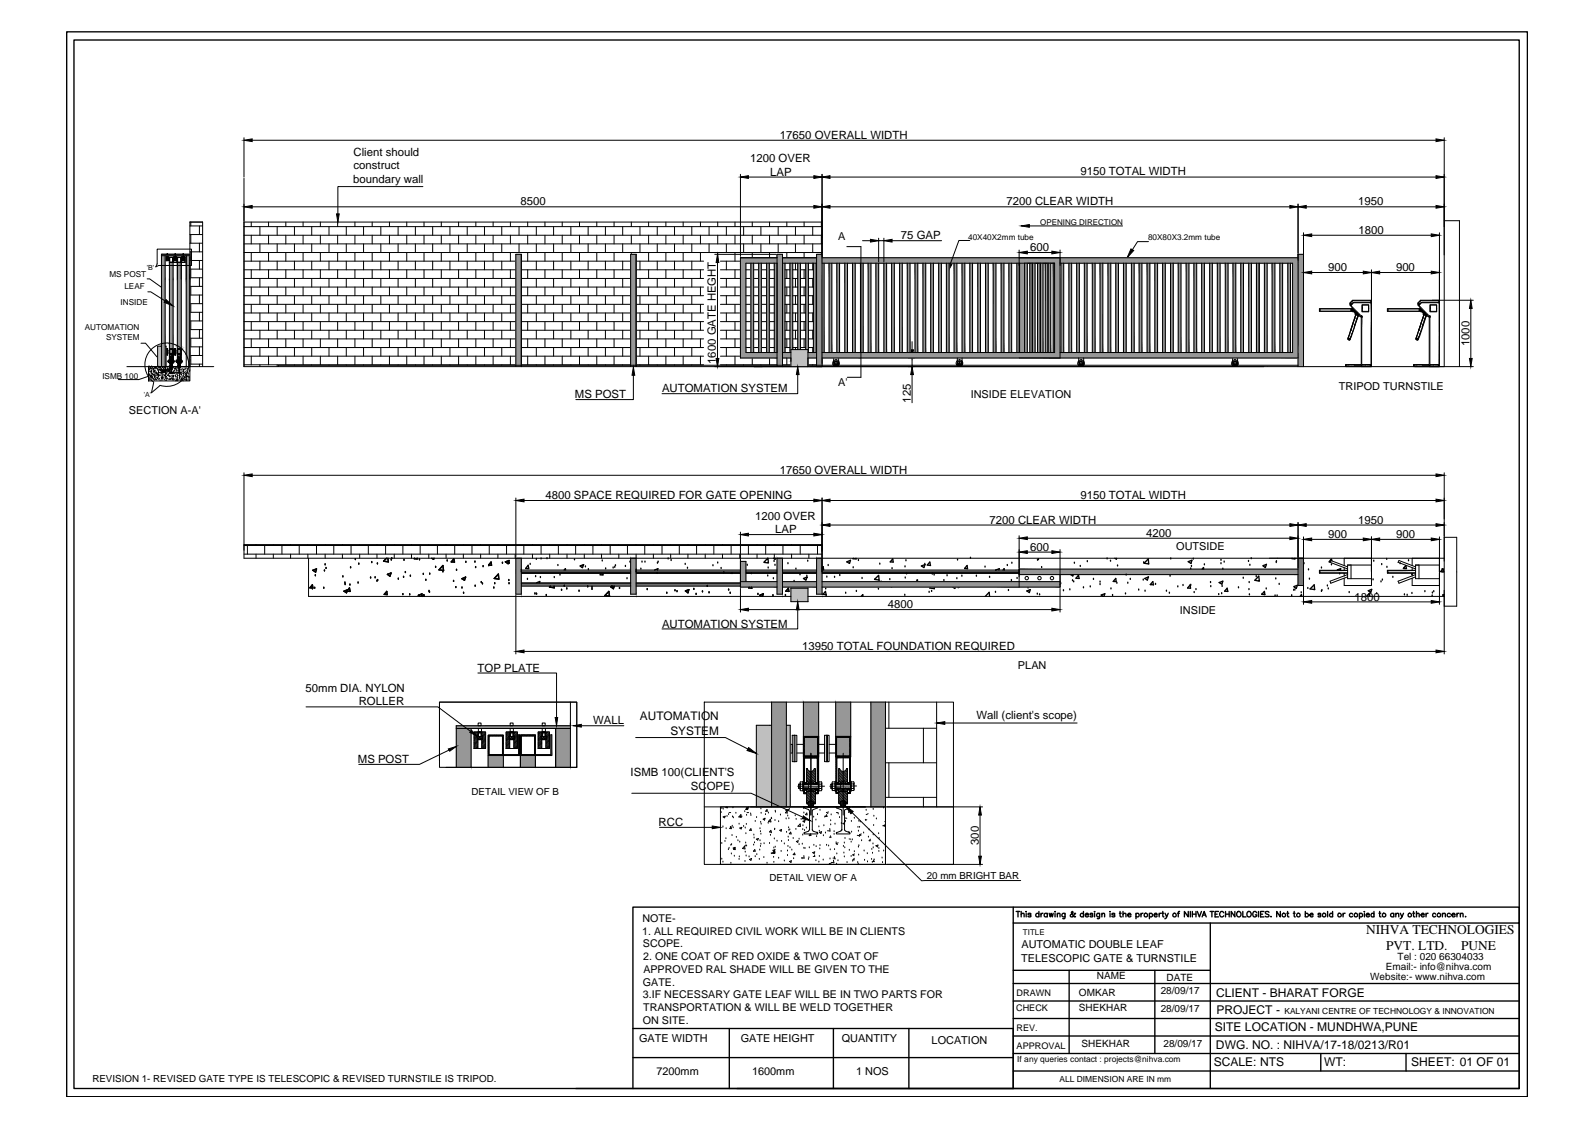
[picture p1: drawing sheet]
<svg xmlns="http://www.w3.org/2000/svg" width="297mm" height="210mm" viewBox="0 0 297 210" stroke-linecap="round" stroke-linejoin="round" font-family="sans-serif">
<defs><g id="words">
<g font-size="2.5">
<text x="254.4" y="174">NIHVA TECHNOLOGIES</text>
<text x="258.1" y="176.9">PVT. LTD.</text>
<text x="272.1" y="176.9">PUNE</text>
</g>
<g font-size="2.2">
<text x="119.2" y="134.2">AUTOMATION</text>
<text x="124.9" y="136.8">SYSTEM</text>
<text x="226.5" y="185.6">CLIENT - BHARAT FORGE</text>
<text x="226.5" y="188.8">PROJECT -</text>
<text x="226.2" y="192">SITE LOCATION - MUNDHWA,PUNE</text>
<text x="226.5" y="195.4">DWG. NO. : NIHVA/17-18/0213/R01</text>
<text x="226" y="198.6">SCALE: NTS</text>
<text x="246.6" y="198.6">WT:</text>
<text x="262.8" y="198.6">SHEET: 01 OF 01</text>
</g>
<g font-size="2.1">
<text x="65.8" y="29">Client should</text>
<text x="145.3" y="25.9">17650 OVERALL WIDTH</text>
<text x="65.8" y="34.1">boundary wall</text>
<text x="65.8" y="31.5">construct</text>
<text x="139.7" y="30.2">1200 OVER</text>
<text x="143.4" y="32.7">LAP</text>
<text x="201.2" y="32.7">9150 TOTAL WIDTH</text>
<text x="96.9" y="38.2">8500</text>
<text x="187.5" y="38.2">7200 CLEAR WIDTH</text>
<text x="252.9" y="38.2">1950</text>
<text x="167.8" y="44.6">75 GAP</text>
<text x="191.8" y="46.8">600</text>
<text x="253" y="43.6">1800</text>
<text x="247.3" y="50.5">900</text>
<text x="260" y="50.5">900</text>
<text x="273.7" y="64.5" transform="rotate(-90 273.7 64.5)">1000</text>
<text x="133.3" y="67.8" transform="rotate(-90 133.3 67.8)">1600 GATE HEGHT</text>
<text x="107.1" y="74.2">MS POST</text>
<text x="123.3" y="73.1">AUTOMATION SYSTEM</text>
<text x="169.6" y="75" transform="rotate(-90 169.6 75)">125</text>
<text x="145.2" y="88.3">17650 OVERALL WIDTH</text>
<text x="101.6" y="92.9">4800 SPACE REQUIRED FOR GATE OPENING</text>
<text x="201.2" y="93">9150 TOTAL WIDTH</text>
<text x="140.6" y="96.8">1200 OVER</text>
<text x="144.4" y="99.4">LAP</text>
<text x="184.3" y="97.5">7200 CLEAR WIDTH</text>
<text x="213.5" y="100">4200</text>
<text x="247.3" y="100.2">900</text>
<text x="252.9" y="97.5">1950</text>
<text x="260" y="100.2">900</text>
<text x="191.8" y="102.6">600</text>
<text x="165.3" y="113.2">4800</text>
<text x="252.3" y="111.8">1800</text>
<text x="123.3" y="116.9">AUTOMATION SYSTEM</text>
<text x="89" y="125.1">TOP PLATE</text>
<text x="149.4" y="121">13950 TOTAL FOUNDATION REQUIRED</text>
<text x="56.9" y="128.8">50mm DIA. NYLON</text>
<text x="66.8" y="131.4">ROLLER</text>
<text x="110.5" y="134.9">WALL</text>
<text x="181.8" y="134">Wall (client's scope)</text>
<text x="66.6" y="142.1">MS POST</text>
<text x="117.4" y="144.5">ISMB 100(CLIENT'S</text>
<text x="128.7" y="147.1">SCOPE)</text>
<text x="122.7" y="153.8">RCC</text>
<text x="182.3" y="157.4" transform="rotate(-90 182.3 157.4)">300</text>
</g>
<g font-size="2">
<text x="156.1" y="44.7">A</text>
<text x="156.1" y="71.8">A'</text>
<text x="24" y="77.2">SECTION A-A'</text>
<text x="180.8" y="74">INSIDE ELEVATION</text>
<text x="249.4" y="72.6">TRIPOD TURNSTILE</text>
<text x="219" y="102.5">OUTSIDE</text>
<text x="219.7" y="114.4">INSIDE</text>
<text x="189.6" y="124.7">PLAN</text>
<text x="119.6" y="171.7">NOTE-</text>
<text x="119.6" y="174.1">1. ALL REQUIRED CIVIL WORK WILL BE IN CLIENTS</text>
<text x="119.7" y="176.4">SCOPE.</text>
<text x="119.8" y="178.8">2. ONE COAT OF RED OXIDE &amp; TWO COAT OF</text>
<text x="190.2" y="179.2">TELESCOPIC GATE &amp; TURNSTILE</text>
<text x="190.2" y="176.7">AUTOMATIC DOUBLE LEAF</text>
<text x="119.7" y="183.6">GATE.</text>
<text x="119.7" y="185.9">3.IF NECESSARY GATE LEAF WILL BE IN TWO PARTS FOR</text>
<text x="119.8" y="181.2">APPROVED RAL SHADE WILL BE GIVEN TO THE</text>
<text x="119.7" y="190.6">ON SITE.</text>
<text x="119.8" y="188.3">TRANSPORTATION &amp; WILL BE WELD TOGETHER</text>
<text x="119" y="194">GATE WIDTH</text>
<text x="137.9" y="194">GATE HEIGHT</text>
<text x="156.8" y="194">QUANTITY</text>
<text x="173.5" y="194.4">LOCATION</text>
<text x="122.2" y="200.2">7200mm</text>
<text x="140.1" y="200.2">1600mm</text>
<text x="159.4" y="200.2">1 NOS</text>
</g>
<g font-size="1.9">
<text x="260.3" y="178.8">Tel : 020 66304033</text>
<text x="200.9" y="185.5">OMKAR</text>
<text x="204.3" y="182.2">NAME</text>
<text x="216.2" y="185.2">28/09/17</text>
<text x="217.3" y="182.7">DATE</text>
<text x="255.2" y="182.5">Website:- www.nihva.com</text>
<text x="258.1" y="180.6">Email:- info@nihva.com</text>
<text x="200.9" y="188.4">SHEKHAR</text>
<text x="216.2" y="188.4">28/09/17</text>
<text x="201.4" y="195">SHEKHAR</text>
<text x="216.7" y="195.1">28/09/17</text>
</g>
<g font-size="1.8">
<text x="87.8" y="148.1">DETAIL VIEW OF B</text>
<text x="143.3" y="164">DETAIL VIEW OF A</text>
<text x="172.6" y="163.7">20 mm BRIGHT BAR</text>
<text x="17.2" y="201.5">REVISION 1- REVISED GATE TYPE IS TELESCOPIC &amp; REVISED TURNSTILE IS TRIPOD.</text>
</g>
<g font-size="1.7">
<text x="189.3" y="185.5">DRAWN</text>
<text x="189.2" y="188.4">CHECK</text>
<text x="189.3" y="192">REV.</text>
<text x="189.3" y="195.3">APPROVAL</text>
</g>
<g font-size="1.6">
<text x="239.2" y="188.8">KALYANI CENTRE OF TECHNOLOGY &amp; INNOVATION</text>
<text x="189.5" y="197.9">If any queries contact : projects@nihva.com</text>
<text x="197.3" y="201.6">ALL DIMENSION ARE IN mm</text>
</g>
<g font-size="1.5">
<text x="193.7" y="41.8">OPENING DIRECTION</text>
<text x="180.3" y="44.8">40X40X2mm tube</text>
<text x="213.8" y="44.7">80X80X3.2mm tube</text>
<text x="20.4" y="51.6">MS POST</text>
<text x="23.2" y="53.8">LEAF</text>
<text x="22.5" y="56.8">INSIDE</text>
<text x="15.8" y="61.5">AUTOMATION</text>
<text x="19.7" y="63.3">SYSTEM</text>
<text x="19.1" y="70.5">ISMB 100</text>
<text x="190.5" y="174.2">TITLE</text>
</g>
<g font-size="1.3">
<text x="27.4" y="50.2">'B'</text>
<text x="26.8" y="73.9">'A'</text>
</g>
</g></defs>
<!-- layer: 0 -->
<g fill="#979797" stroke="#979797" stroke-width=".19">
<path d="M31.6 63.9l.6 .1z"/>
<path d="M31.6 63.9l.3 .1z"/>
<path d="M33 64.4h.8v.2z"/>
<path d="M33 64.4l.4 .2h-.4z"/>
<path d="M117.4 104v2h1.1zM117.4 104h1.1v2z"/>
<path d="M117.4 106v.5h1.1zM117.4 106h1.1v.5z"/>
<path d="M117.4 106.5v4.2h1.1zM117.4 106.5h1.1v4.2z"/>
<path d="M152.1 104v2.5h1zM152.1 104h1v2.5z"/>
<path d="M152.1 106.5v4.2h1zM152.1 106.5h1v4.2z"/>
<path d="M144.7 104v2.5h1zM144.7 104h1v2.5z"/>
<path d="M144.7 106.5v4.2h1zM144.7 106.5h1v4.2z"/>
<path d="M96.1 104v2.5h1zM96.1 104h1v2.5z"/>
<path d="M96.1 106.5v4.2h1zM96.1 106.5h1v4.2z"/>
<path d="M241.7 47.4v20.9h1.1zM241.7 47.4h1.1v20.9z"/>
<path d="M189.8 106v1h51.9zM189.8 106h51.9v1z"/>
<path d="M152.1 47.4v20.6h1zM152.1 47.4h1v20.6z"/>
<path d="M144.7 47.4v20.6h1zM144.7 47.4h1v20.6z"/>
<path d="M144.2 49v16.7h.5zM144.2 49h.5v16.7z"/>
<path d="M145.7 65.7v1h1.6zM145.7 65.7h1.6v1z"/>
<path d="M150.5 65.7v1h1.6zM150.5 65.7h1.6v1z"/>
<path d="M151.5 49v16.7h.5zM151.5 49h.5v16.7z"/>
<path d="M150 49v16.1h.6zM150 49h.6v16.1z"/>
<path d="M148.6 49v16.1h.5zM148.6 49h.5v16.1z"/>
<path d="M147.1 49v16.1h.5zM147.1 49h.5v16.1z"/>
<path d="M147.1 65.1v.6h.2zM147.1 65.1h.2v.6z"/>
<path d="M145.7 49v16.7h.5zM145.7 49h.5v16.7z"/>
<path d="M145.7 48v1h6.4zM145.7 48h6.4v1z"/>
<path d="M96.1 47.4v20.6h1zM96.1 47.4h1v20.6z"/>
<path d="M117.4 47.4v20.6h1.1zM117.4 47.4h1.1v20.6z"/>
<path d="M137.9 48v1h6.8zM137.9 48h6.8v1z"/>
<path d="M137.9 49v16.7h1zM137.9 49h1v16.7z"/>
<path d="M137.9 65.7v1h6.8zM137.9 65.7h6.8v1z"/>
<path d="M137.9 104.6v3.7h1zM137.9 104.6h1v3.7z"/>
<path d="M189.8 108.3v1h7.6zM189.8 108.3h7.6v1z"/>
<path d="M153.1 108.3v1h36.7zM153.1 108.3h36.7v1z"/>
<path d="M145.7 108.3v1h6.4zM145.7 108.3h6.4v1z"/>
<path d="M137.9 108.3v1h6.8zM137.9 108.3h6.8v1z"/>
<path d="M191.8 49v16.7h.4zM191.8 49h.4v16.7z"/>
<path d="M160.3 48v1h37.1zM160.3 48h37.1v1z"/>
<path d="M196.4 49v16.7h1zM196.4 49h1v16.7z"/>
<path d="M160.3 65.7v1h37.1zM160.3 65.7h37.1v1z"/>
<path d="M196.1 49v16.7h.3zM196.1 49h.3v16.7z"/>
<path d="M194.7 49v16.7h.5zM194.7 49h.5v16.7z"/>
<path d="M193.2 49v16.7h.5zM193.2 49h.5v16.7z"/>
<path d="M153.1 48v1h7.2zM153.1 48h7.2v1z"/>
<path d="M153.1 65.7v1h7.2zM153.1 65.7h7.2v1z"/>
<path d="M153.1 49v16.7h.4zM153.1 49h.4v16.7z"/>
<path d="M174.8 49v16.7h.5zM174.8 49h.5v16.7z"/>
<path d="M173.3 49v16.7h.5zM173.3 49h.5v16.7z"/>
<path d="M171.9 49v16.7h.5zM171.9 49h.5v16.7z"/>
<path d="M170.4 49v16.7h.5zM170.4 49h.5v16.7z"/>
<path d="M169 49v16.7h.5zM169 49h.5v16.7z"/>
<path d="M167.5 49v16.7h.5zM167.5 49h.5v16.7z"/>
<path d="M166 49v16.7h.6zM166 49h.6v16.7z"/>
<path d="M164.6 49v16.7h.5zM164.6 49h.5v16.7z"/>
<path d="M163.1 49v16.7h.5zM163.1 49h.5v16.7z"/>
<path d="M161.7 49v16.7h.5zM161.7 49h.5v16.7z"/>
<path d="M160.2 49l.1 16.7zM160.2 49l.1 16.7z"/>
<path d="M160.3 49v16.7h.5zM160.3 49h.5v16.7z"/>
<path d="M158.8 49v16.7h.5zM158.8 49h.5v16.7z"/>
<path d="M157.3 49v16.7h.5zM157.3 49h.5v16.7z"/>
<path d="M155.8 49v16.7h.6zM155.8 49h.6v16.7z"/>
<path d="M154.4 49v16.7h.5zM154.4 49h.5v16.7z"/>
<path d="M139.8 49v16.7h.5zM139.8 49h.5v16.7z"/>
<path d="M142.8 49v16.7h.5zM142.8 49h.5v16.7z"/>
<path d="M141.3 49v16.7h.5zM141.3 49h.5v16.7z"/>
<path d="M189.9 49v16.7h.9zM189.9 49h.9v16.7z"/>
<path d="M189.8 49l.1 16.7zM189.8 49l.1 16.7z"/>
<path d="M189.4 49v16.7h.4zM189.4 49h.4v16.7z"/>
<path d="M176.2 49v16.7h.6zM176.2 49h.6v16.7z"/>
<path d="M187.9 49v16.7h.5zM187.9 49h.5v16.7z"/>
<path d="M186.5 49v16.7h.5zM186.5 49h.5v16.7z"/>
<path d="M185 49v16.7h.5zM185 49h.5v16.7z"/>
<path d="M183.5 49v16.7h.5zM183.5 49h.5v16.7z"/>
<path d="M182.1 49v16.7h.5zM182.1 49h.5v16.7z"/>
<path d="M180.6 49v16.7h.5zM180.6 49h.5v16.7z"/>
<path d="M179.2 49v16.7h.5zM179.2 49h.5v16.7z"/>
<path d="M177.7 49v16.7h.5zM177.7 49h.5v16.7z"/>
<path d="M197.4 48v1h44.3zM197.4 48h44.3v1z"/>
<path d="M240.7 49v16.7h1zM240.7 49h1v16.7z"/>
<path d="M197.4 65.7v1h44.3zM197.4 65.7h44.3v1z"/>
<path d="M195.2 49v16.7h.5zM195.2 49h.5v16.7z"/>
<path d="M190.8 49v16.7h.5zM190.8 49h.5v16.7z"/>
<path d="M192.2 49v16.7h.6zM192.2 49h.6v16.7z"/>
<path d="M193.7 49v16.7h.5zM193.7 49h.5v16.7z"/>
<path d="M197.6 49v16.7h.5zM197.6 49h.5v16.7z"/>
<path d="M215.1 49v16.7h.5zM215.1 49h.5v16.7z"/>
<path d="M213.6 49v16.7h.5zM213.6 49h.5v16.7z"/>
<path d="M212.1 49v16.7h.6zM212.1 49h.6v16.7z"/>
<path d="M210.7 49v16.7h.5zM210.7 49h.5v16.7z"/>
<path d="M209.2 49v16.7h.5zM209.2 49h.5v16.7z"/>
<path d="M207.8 49v16.7h.5zM207.8 49h.5v16.7z"/>
<path d="M206.3 49v16.7h.6zM206.3 49h.6v16.7z"/>
<path d="M204.9 49v16.7h.5zM204.9 49h.5v16.7z"/>
<path d="M203.4 49v16.7h.5zM203.4 49h.5v16.7z"/>
<path d="M201.9 49v16.7h.6zM201.9 49h.6v16.7z"/>
<path d="M200.5 49v16.7h.5zM200.5 49h.5v16.7z"/>
<path d="M199.1 49v16.7h.5zM199.1 49h.5v16.7z"/>
<path d="M216.5 49v16.7h.5zM216.5 49h.5v16.7z"/>
<path d="M239.8 49v16.7h.5zM239.8 49h.5v16.7z"/>
<path d="M238.4 49v16.7h.5zM238.4 49h.5v16.7z"/>
<path d="M236.9 49v16.7h.5zM236.9 49h.5v16.7z"/>
<path d="M235.5 49v16.7h.5zM235.5 49h.5v16.7z"/>
<path d="M234 49v16.7h.5zM234 49h.5v16.7z"/>
<path d="M232.6 49v16.7h.5zM232.6 49h.5v16.7z"/>
<path d="M231.1 49v16.7h.5zM231.1 49h.5v16.7z"/>
<path d="M229.6 49v16.7h.5zM229.6 49h.5v16.7z"/>
<path d="M228.2 49v16.7h.5zM228.2 49h.5v16.7z"/>
<path d="M226.7 49v16.7h.5zM226.7 49h.5v16.7z"/>
<path d="M225.3 49v16.7h.5zM225.3 49h.5v16.7z"/>
<path d="M223.8 49v16.7h.5zM223.8 49h.5v16.7z"/>
<path d="M222.3 49v16.7h.6zM222.3 49h.6v16.7z"/>
<path d="M220.9 49v16.7h.5zM220.9 49h.5v16.7z"/>
<path d="M219.4 49v16.7h.5zM219.4 49h.5v16.7z"/>
<path d="M218 49v16.7h.5zM218 49h.5v16.7z"/>
<path d="M34.7 47.6v1.8h.7zM34.7 47.6h.7v1.8z"/>
<path d="M34.7 49.4v2.6h.7zM34.7 49.4h.7v2.6z"/>
<path d="M34.7 52v14h.7zM34.7 52h.7v14z"/>
<path d="M34.7 66l.3 .8h.4zM34.7 66h.7v.8z"/>
<path d="M35 66.8l.2 .7h.2zM35 66.8h.4v.7z"/>
<path d="M35.2 67.5v.8h.2zM35.2 67.5h.2v.8z"/>
<path d="M31.6 65v.9h.6zM31.6 65h.6v.9z"/>
<path d="M31.6 49.4v2.6h.6zM31.6 49.4h.6v2.6z"/>
<path d="M31.6 52v11.9h.6zM31.6 52h.6v11.9z"/>
<path d="M31.6 63.9l.6 .1zM31.9 64l.3 .1z"/>
<path d="M31.6 64l.6 .1zM31.6 64l.6 .1z"/>
<path d="M31.6 64.1v.9h.6zM31.6 64.1h.6v.9z"/>
<path d="M30.1 47.6v1.8h.6zM30.1 47.6h.6v1.8z"/>
<path d="M31.6 48.9v.5h.6zM31.6 48.9h.6v.5z"/>
<path d="M30.1 47.4v.2h5.3zM30.1 47.4h5.3v.2z"/>
<path d="M33 48.9v.5h.8zM33 48.9h.8v.5z"/>
<path d="M30.1 49.4v2.6h.6zM30.1 49.4h.6v2.6z"/>
<path d="M30.1 52v11.9h.6zM30.1 52h.6v11.9z"/>
<path d="M30.1 63.9l.3 .1zM30.1 64h.3z"/>
<path d="M30.1 63.9h.6zM30.4 64l.3-.1z"/>
<path d="M30.1 64h.6zM30.4 64h.3z"/>
<path d="M30.1 64v4.3h.6zM30.1 64h.6v4.3z"/>
<path d="M33 49.4v2.6h.8zM33 49.4h.8v2.6z"/>
<path d="M33 52v12.4h.8zM33 52h.8v12.4z"/>
<path d="M33 64.4l.4 .2h.4zM33.4 64.6h.4v.3z"/>
<path d="M33 64.6v.3h.8zM33 64.6h.4l.4 .3z"/>
<path d="M33 64.9v.1h.8zM33 64.9h.8v.1z"/>
<path d="M33.1 65v.9h.6zM33.1 65h.6v.9z"/>
<path d="M96.6 136.9v3.6h.1zM96.6 136.9h.1v3.6z"/>
<path d="M93.7 140.5v.2h3zM93.7 140.5h3v.2z"/>
<path d="M102.6 136.9v3.6h.2zM102.6 136.9h.2v3.6z"/>
<path d="M99.7 140.5v.2h3.1zM99.7 140.5h3.1v.2z"/>
<path d="M85 135.7v7.2h2.7zM85 135.7h2.7v7.2z"/>
<path d="M103.5 135.7v7.2h2.7zM103.5 135.7h2.7v7.2z"/>
<path d="M96.9 140.7v2.2h2.8zM96.9 140.7h2.8v2.2z"/>
<path d="M90.9 140.7v2.2h2.8zM90.9 140.7h2.8v2.2z"/>
<path d="M85 135.2v.5h21.2zM85 135.2h21.2v.5z"/>
<path d="M149.8 137.3v3.5h2.4zM149.8 137.3h2.4v3.5z"/>
<path d="M143.7 130.8v19.5h2.7zM143.7 130.8h2.7v19.5z"/>
<path d="M162.2 130.8v19.5h2.7zM162.2 130.8h2.7v19.5z"/>
<path d="M155.6 130.8v6.4h2.8zM155.6 130.8h2.8v6.4z"/>
<path d="M149.6 130.8v6.4h2.9zM149.6 130.8h2.9v6.4z"/>
<path d="M155.8 137.3v3.5h2.5zM155.8 137.3h2.5v3.5z"/>
</g>
<g fill="none" stroke="#000" stroke-width=".19">
<path d="M45.4 33.2v35.1h229M45.4 25.7v7.3M47 38.5h104.6M47 26.1h220.4M78.8 34.8h-15.9v5M137.9 32.5v15.3M139.4 33h12.2M153.1 32.5v35.8M154.6 33h112.8M154.6 38.5h85.6M241.7 38v30.3M243.3 38.5h24.1"/>
<path d="M269 25.7v42.6M27.4 51.9h.5l2.2 1.6M27.5 54.4h.6l2.6 1.6M29.3 46.4h6.4v3h-6.1l-.6 .3 .3-.6zM30.1 47.6h5.3M30.7 47.6v20.7M30.9 47.9l.1-.1-.1 .2M30.9 47.8h.1M31 47.8l-.1 .1M31 48.1l-.1 .1M31 48.1l-.1 .2M31 48l-.1 .2"/>
<path d="M31 48.1h.3M31 48.1h.1M31 48.2l-.1 .1M31 48.2l-.1 .2M31 48.3l-.1 .3M31 48.5v.1M31 47.9l-.1 .2M31 48.4l-.1 .2M31 47.8v.8M31.1 47.6h.1v.2h-.1zM31.1 47.2l.1 .2zM31.1 48.1h.1"/>
<path d="M31.1 47.8h.1M31.1 48l-.1 .1M31.1 47.8v.2M31.2 48.1h.1M31.2 48h.1M31.2 47.8v.2M31.3 47.8h.1M31.3 48h.1M31.3 48l.1-.2-.4 .2M31.3 48.4l.1-.1-.1 .2M31.3 47.8v.8M31.4 47.8l-.1 .1"/>
<path d="M31.4 47.9l-.1 .2M31.4 48l-.1 .2M31.4 48.1l-.1 .2M31.4 48.2l-.1 .1M31.4 48.4l-.1 .2M31.4 48.5v.1M32.2 48.9h.7l.1-1v1h-.8M32.4 47.9l.1-.1-.1 .2M32.4 48.3l.1-.2-.1 .2M32.4 48.4l.1-.1-.1 .2M32.4 47.8h.1M32.4 47.8v.1"/>
<path d="M32.5 48h.1M32.5 48.6h.1M32.5 48.1h.1M32.5 48l-.1 .2M32.5 48.2l-.1 .2M32.5 48.4l-.1 .2M32.5 47.9l-.1 .1M32.5 47.9l-.1 .2M32.5 48.5v.1M32.5 47.8v.8M32.5 48.1h.2M32.6 47.2l.1 .2z"/>
<path d="M32.6 47.6h.1v.2h-.1zM32.6 47.8h.1M32.6 48.1h.1M32.6 47.8v.2M32.7 48.1h.1M32.7 48h.1M32.7 47.8v.2M32.7 47.8h.1M32.7 47.8v.8l.2-.2M32.8 47.8h-.1M32.9 47.8l-.2 .1M32.9 47.8l-.5 .3"/>
<path d="M32.9 47.9l-.2 .2M32.9 48l-.2 .1M32.9 48l-.2 .2M32.9 48l-.2 .3M32.9 48.1l-.2 .2M32.9 48.3l-.2 .2M32.9 48.5l-.1 .1M32.9 48.5v.1M33 52v-3.1h.8v3.1M33.8 48.9h.6M33.8 47.9l.2-.1-.2 .2M33.8 48.3l.2-.2-.2 .2"/>
<path d="M33.8 47.8h.1M33.9 47.8l-.1 .1M34 48h.1M34 48.6h.1M34 48l-.2 .2M34 48.2l-.2 .2M34 48.4l-.2 .2M34 47.9l-.2 .2M34 48.3l-.2 .2M34 48.4l-.1 .2M34 48.5v.1M34 47.8v.8"/>
<path d="M34.1 47.2l.1 .2zM34.1 47.6h.1v.2h-.1zM34.1 47.8h.1M34.1 48.1h.1M34.1 47.8v.2M34.2 48h.1M34.2 47.8v.2M34.2 48.1h.1M34.2 47.8h.1M34.2 48l.2-.2-.2 .2M34.2 48.4l.2-.1-.2 .2M34.2 47.8v.8"/>
<path d="M34.3 48h.1M34.3 48l-.5 .1M34.3 48v.1h-.3M34.3 47.8h-.1M34.3 47.8l-.1 .1M34.4 47.9l-.2 .2M34.4 48l-.2 .2M34.4 48l-.2 .3 .2-.2M34.4 48.2l-.2 .1M34.4 48.4l-.1 .2M34.4 48.5l-.1 .1M34.4 47.9l.1 1h-.7v16.1h-.8v-16.1"/>
<path d="M34.4 47.9h.1M34.7 47.6v20.7M35.4 47.4h-5.3v20.9M35.4 42.1h2.3M35.4 43.7h2.3M35.4 45.3h2.3M35.4 46.9h2.3M35.4 48.5h2.3M35.4 50.1h2.3M35.4 51.7h2.3M35.4 53.3h2.3M35.4 54.9h2.3"/>
<path d="M35.4 56.6h2.3M35.4 58.2h2.3M35.4 59.8h2.3M35.5 41.4v.7M35.5 43.7v1.6M35.5 46.9v1.6M35.5 50.1v1.6M35.5 53.3v1.6M35.5 56.6v1.6M35.5 59.8v1.6M37.1 42.1v1.6M37.1 45.3v1.6"/>
<path d="M37.1 48.5v1.6M37.1 51.7v1.6M37.1 54.9v1.7M37.1 58.2v1.6M45.4 42.2h107.7M45.4 43.8h107.7M45.4 45.4h107.7M45.4 47h107.7M45.4 48.6h50.7M45.4 50.2h50.7M45.4 51.9h50.7M45.4 53.5h50.7"/>
<path d="M45.4 55.1h50.7M45.4 56.7h50.7M45.4 58.3h50.7M45.4 59.9h50.7M45.4 41.4h107.7M46.8 41.4v.8M46.8 43.8v1.6M46.8 47v1.6M46.8 50.2v1.7M46.8 53.5v1.6M46.8 56.7v1.6M46.8 59.9v1.6"/>
<path d="M48.4 42.2v1.6M48.4 45.4v1.6M48.4 48.6v1.6M48.4 51.9v1.6M48.4 55.1v1.6M48.4 58.3v1.6M50 41.4v.8M50 43.8v1.6M50 47v1.6M50 50.2v1.7M50 53.5v1.6M50 56.7v1.6"/>
<path d="M50 59.9v1.6M51.6 42.2v1.6M51.6 45.4v1.6M51.6 48.6v1.6M51.6 51.9v1.6M51.6 55.1v1.6M51.6 58.3v1.6M53.2 41.4v.8M53.2 43.8v1.6M53.2 47v1.6M53.2 50.2v1.7M53.2 53.5v1.6"/>
<path d="M53.2 56.7v1.6M53.2 59.9v1.6M54.8 42.2v1.6M54.8 45.4v1.6M54.8 48.6v1.6M54.8 51.9v1.6M54.8 55.1v1.6M54.8 58.3v1.6M56.4 41.4v.8M56.4 43.8v1.6M56.4 47v1.6M56.4 50.2v1.7"/>
<path d="M56.4 53.5v1.6M56.4 56.7v1.6M56.4 59.9v1.6M58.1 42.2v1.6M58.1 45.4v1.6M58.1 48.6v1.6M58.1 51.9v1.6M58.1 55.1v1.6M58.1 58.3v1.6M59.7 41.4v.8M59.7 43.8v1.6M59.7 47v1.6"/>
<path d="M59.7 50.2v1.7M59.7 53.5v1.6M59.7 56.7v1.6M59.7 59.9v1.6M61.3 42.2v1.6M61.3 45.4v1.6M61.3 48.6v1.6M61.3 51.9v1.6M61.3 55.1v1.6M61.3 58.3v1.6M62.9 41.4v.8M62.9 43.8v1.6"/>
<path d="M62.9 47v1.6M62.9 50.2v1.7M62.9 53.5v1.6M62.9 56.7v1.6M62.9 59.9v1.6M64.5 42.2v1.6M64.5 45.4v1.6M64.5 48.6v1.6M64.5 51.9v1.6M64.5 55.1v1.6M64.5 58.3v1.6M66.1 41.4v.8"/>
<path d="M66.1 43.8v1.6M66.1 47v1.6M66.1 50.2v1.7M66.1 53.5v1.6M66.1 56.7v1.6M66.1 59.9v1.6M67.7 42.2v1.6M67.7 45.4v1.6M67.7 48.6v1.6M67.7 51.9v1.6M67.7 55.1v1.6M67.7 58.3v1.6"/>
<path d="M69.3 41.4v.8M69.3 43.8v1.6M69.3 47v1.6M69.3 50.2v1.7M69.3 53.5v1.6M69.3 56.7v1.6M69.3 59.9v1.6M70.9 42.2v1.6M70.9 45.4v1.6M70.9 48.6v1.6M70.9 51.9v1.6M70.9 55.1v1.6"/>
<path d="M70.9 58.3v1.6M72.5 41.4v.8M72.5 43.8v1.6M72.5 47v1.6M72.5 50.2v1.7M72.5 53.5v1.6M72.5 56.7v1.6M72.5 59.9v1.6M74.1 42.2v1.6M74.1 45.4v1.6M74.1 48.6v1.6M74.1 51.9v1.6"/>
<path d="M74.1 55.1v1.6M74.1 58.3v1.6M75.7 41.4v.8M75.7 43.8v1.6M75.7 47v1.6M75.7 50.2v1.7M75.7 53.5v1.6M75.7 56.7v1.6M75.7 59.9v1.6M77.4 42.2v1.6M77.4 45.4v1.6M77.4 48.6v1.6"/>
<path d="M77.4 51.9v1.6M77.4 55.1v1.6M77.4 58.3v1.6M79 41.4v.8M79 43.8v1.6M79 47v1.6M79 50.2v1.7M79 53.5v1.6M79 56.7v1.6M79 59.9v1.6M80.6 42.2v1.6M80.6 45.4v1.6"/>
<path d="M80.6 48.6v1.6M80.6 51.9v1.6M80.6 55.1v1.6M80.6 58.3v1.6M82.2 41.4v.8M82.2 43.8v1.6M82.2 47v1.6M82.2 50.2v1.7M82.2 53.5v1.6M82.2 56.7v1.6M82.2 59.9v1.6M83.8 42.2v1.6"/>
<path d="M83.8 45.4v1.6M83.8 48.6v1.6M83.8 51.9v1.6M83.8 55.1v1.6M83.8 58.3v1.6M85.4 41.4v.8M85.4 43.8v1.6M85.4 47v1.6M85.4 50.2v1.7M85.4 53.5v1.6M85.4 56.7v1.6M85.4 59.9v1.6"/>
<path d="M87 42.2v1.6M87 45.4v1.6M87 48.6v1.6M87 51.9v1.6M87 55.1v1.6M87 58.3v1.6M88.6 41.4v.8M88.6 43.8v1.6M88.6 47v1.6M88.6 50.2v1.7M88.6 53.5v1.6M88.6 56.7v1.6"/>
<path d="M88.6 59.9v1.6M90.2 42.2v1.6M90.2 45.4v1.6M90.2 48.6v1.6M90.2 51.9v1.6M90.2 55.1v1.6M90.2 58.3v1.6M91.8 41.4v.8M91.8 43.8v1.6M91.8 47v1.6M91.8 50.2v1.7M91.8 53.5v1.6"/>
<path d="M91.8 56.7v1.6M91.8 59.9v1.6M93.4 42.2v1.6M93.4 45.4v1.6M93.4 48.6v1.6M93.4 51.9v1.6M93.4 55.1v1.6M93.4 58.3v1.6M95.1 41.4v.8M95.1 43.8v1.6M95.1 47v1.6M95.1 50.2v1.7"/>
<path d="M95.1 53.5v1.6M95.1 56.7v1.6M95.1 59.9v1.6M96.7 42.2v1.6M96.7 45.4v1.6M97.1 48.6h20.3M97.1 50.2h20.3M97.1 51.9h20.3M97.1 53.5h20.3M97.1 55.1h20.3M97.1 56.7h20.3M97.1 58.3h20.3"/>
<path d="M97.1 59.9h20.3M98.3 41.4v.8M98.3 43.8v1.6M98.3 47v1.6M98.3 50.2v1.7M98.3 53.5v1.6M98.3 56.7v1.6M98.3 59.9v1.6M99.9 42.2v1.6M99.9 45.4v1.6M99.9 48.6v1.6M99.9 51.9v1.6"/>
<path d="M99.9 55.1v1.6M99.9 58.3v1.6M101.5 41.4v.8M101.5 43.8v1.6M101.5 47v1.6M101.5 50.2v1.7M101.5 53.5v1.6M101.5 56.7v1.6M101.5 59.9v1.6M103.1 42.2v1.6M103.1 45.4v1.6M103.1 48.6v1.6"/>
<path d="M103.1 51.9v1.6M103.1 55.1v1.6M103.1 58.3v1.6M104.7 41.4v.8M104.7 43.8v1.6M104.7 47v1.6M104.7 50.2v1.7M104.7 53.5v1.6M104.7 56.7v1.6M104.7 59.9v1.6M106.3 42.2v1.6M106.3 45.4v1.6"/>
<path d="M106.3 48.6v1.6M106.3 51.9v1.6M106.3 55.1v1.6M106.3 58.3v1.6M107.9 41.4v.8M107.9 43.8v1.6M107.9 47v1.6M107.9 50.2v1.7M107.9 53.5v1.6M107.9 56.7v1.6M107.9 59.9v1.6M109.5 42.2v1.6"/>
<path d="M109.5 45.4v1.6M109.5 48.6v1.6M109.5 51.9v1.6M109.5 55.1v1.6M109.5 58.3v1.6M111.1 41.4v.8M111.1 43.8v1.6M111.1 47v1.6M111.1 50.2v1.7M111.1 53.5v1.6M111.1 56.7v1.6M111.1 59.9v1.6"/>
<path d="M112.7 42.2v1.6M112.7 45.4v1.6M112.7 48.6v1.6M112.7 51.9v1.6M112.7 55.1v1.6M112.7 58.3v1.6M114.4 41.4v.8M114.4 43.8v1.6M114.4 47v1.6M114.4 50.2v1.7M114.4 53.5v1.6M114.4 56.7v1.6"/>
<path d="M114.4 59.9v1.6M116 42.2v1.6M116 45.4v1.6M116 48.6v1.6M116 51.9v1.6M116 55.1v1.6M116 58.3v1.6M117.6 41.4v.8M117.6 43.8v1.6M117.6 47v.4M118.5 48.6h12.5M118.5 50.2h12.5"/>
<path d="M118.5 51.9h12.5M118.5 53.5h12.5M118.5 55.1h12.5M118.5 56.7h12.5M118.5 58.3h12.5M118.5 59.9h12.5M119.2 42.2v1.6M119.2 45.4v1.6M119.2 48.6v1.6M119.2 51.9v1.6M119.2 55.1v1.6M119.2 58.3v1.6"/>
<path d="M120.8 41.4v.8M120.8 43.8v1.6M120.8 47v1.6M120.8 50.2v1.7M120.8 53.5v1.6M120.8 56.7v1.6M120.8 59.9v1.6M122.4 42.2v1.6M122.4 45.4v1.6M122.4 48.6v1.6M122.4 51.9v1.6M122.4 55.1v1.6"/>
<path d="M122.4 58.3v1.6M124 41.4v.8M124 43.8v1.6M124 47v1.6M124 50.2v1.7M124 53.5v1.6M124 56.7v1.6M124 59.9v1.6M125.6 42.2v1.6M125.6 45.4v1.6M125.6 48.6v1.6M125.6 51.9v1.6"/>
<path d="M125.6 55.1v1.6M125.6 58.3v1.6M127.2 41.4v.8M127.2 43.8v1.6M127.2 47v1.6M127.2 50.2v1.7M127.2 53.5v1.6M127.2 56.7v1.6M127.2 59.9v1.6M128.8 42.2v1.6M128.8 45.4v1.6M128.8 48.6v1.6"/>
<path d="M128.8 51.9v1.6M128.8 55.1v1.6M128.8 58.3v1.6M130.4 41.4v.8M130.4 43.8v1.6M130.4 47v1.6M130.4 50.2v1.7M130.4 53.5v1.6M130.4 56.7v1.6M130.4 59.9v1.6M132.1 42.2v1.6M132.1 45.4v1.6"/>
<path d="M133.1 47.4h11.4M133.6 48.9v17.9M133.7 41.4v.8M133.7 43.8v1.6M133.7 47v1.3M134.2 48.6h3.7M134.2 50.2h3.7M134.2 51.9h3.7M134.2 53.5h3.7M134.2 55.1h3.7M134.2 56.7h3.7M134.2 58.3h3.7"/>
<path d="M134.2 59.9h3.7M135.3 42.2v1.6M135.3 45.4v1.6M135.3 48.6v1.6M135.3 51.9v1.6M135.3 55.1v1.6M135.3 58.3v1.6M136.9 41.4v.8M136.9 43.8v1.6M136.9 47v1.6M136.9 50.2v1.7M136.9 53.5v1.6"/>
<path d="M136.9 56.7v1.6M136.9 59.9v1.6M138.5 42.2v1.6M138.5 45.4v1.6M138.9 50.2h.9M138.9 51.9h.9M138.9 53.5h.9M138.9 55.1h.9M138.9 56.7h.9M138.9 58.3h.9M138.9 59.9h.9M139.8 49v16.7"/>
<path d="M140.1 41.4v.8M140.1 43.8v1.6M140.1 47v1M140.3 50.2h1M140.3 51.9h1M140.3 53.5h1M140.3 55.1h1M140.3 56.7h1M140.3 58.3h1M140.3 59.9h1M140.3 49v16.7M141.3 49v16.7"/>
<path d="M141.7 42.2v1.6M141.7 45.4v1.6M141.8 50.2h1M141.8 51.9h1M141.8 53.5h1M141.8 55.1h1M141.8 56.7h1M141.8 58.3h1M141.8 59.9h1M141.8 49v16.7M142.8 49v16.7M143.3 50.2h.9"/>
<path d="M143.3 51.9h.9M143.3 53.5h.9M143.3 55.1h.9M143.3 56.7h.9M143.3 58.3h.9M143.3 59.9h.9M143.3 49v16.7M143.3 41.4v.8M143.3 43.8v1.6M143.3 47v1M143.3 50.2v1.7M143.3 53.5v1.6"/>
<path d="M143.3 56.7v1.6M143.3 59.9v1.6M144.2 49v16.7M144.7 48h-6.8v18.7h6.8M144.7 49h-5.8v16.7h5.8M144.9 42.2v1.6M144.9 45.4v1.6M145.7 48h6.4M145.7 49h6.4M146.2 50.2h.9M146.2 51.9h.9M146.2 53.5h.9"/>
<path d="M146.2 55.1h.9M146.2 56.7h.9M146.2 58.3h.9M146.2 59.9h.9M146.2 49v16.7M146.5 41.4v.8M146.5 43.8v1.6M146.5 47v1M146.5 50.2v1.7M146.5 53.5v1.6M146.5 56.7v1.6M146.5 59.9v1.6"/>
<path d="M147.1 49v16.7M147.6 50.2h1M147.6 51.9h1M147.6 53.5h1M147.6 55.1h1M147.6 56.7h1M147.6 58.3h1M147.6 59.9h1M147.6 49v16.1M148.1 42.2v1.6M148.1 45.4v1.6M148.1 49v1.2"/>
<path d="M148.1 51.9v1.6M148.1 55.1v1.6M148.1 58.3v1.6M148.6 49v16.1M149.1 50.2h.9M149.1 51.9h.9M149.1 53.5h.9M149.1 55.1h.9M149.1 56.7h.9M149.1 58.3h.9M149.1 59.9h.9M149.1 49v16.1"/>
<path d="M149.7 41.4v.8M149.7 43.8v1.6M149.7 47v1M149.7 50.2v1.7M149.7 53.5v1.6M149.7 56.7v1.6M149.7 59.9v1.6M150 49v16.1M150.6 50.2h.9M150.6 51.9h.9M150.6 53.5h.9M150.6 55.1h.9"/>
<path d="M150.6 56.7h.9M150.6 58.3h.9M150.6 59.9h.9M150.6 49v16.7M151.4 42.2v1.6M151.4 45.4v1.6M151.4 49v1.2M151.4 51.9v1.6M151.4 55.1v1.6M151.4 58.3v1.6M151.5 49v16.7M152 49v16.7"/>
<path d="M153 41.4v.8M153 43.8v1.6M153 47v.4M153.1 47.4h-1v20.9M153.1 48h88.6M153.1 49h43.3v16.7h-43.3M153.5 49v16.7M154.4 49v16.7M154.9 49v16.7M155.8 49v16.7M156.4 49v16.7M157.3 49v16.7"/>
<path d="M157.7 45.9h2.6v24.4h-2.5M157.8 49v16.7M158.8 49v16.7M159.3 49v16.7M160.2 49v16.7M160.6 44.8h1.5M160.8 49v16.7M161.7 49v16.7M162.2 49v16.7M163.1 49v16.7M163.6 44.4v4.4M163.6 49v16.7"/>
<path d="M163.6 44.8h1M164.6 44.4v4.4M164.6 49v16.7M165.1 49v16.7M166 49v16.7M166.1 44.8h9.3M166.6 49v16.7M167.5 49v16.7M168 49v16.7M169 49v16.7M169.5 49v16.7M170.4 49v16.7"/>
<path d="M170.9 49v16.7M171.9 49v16.7M172.4 49v16.7M173.3 49v16.7M173.8 49v16.7M174.8 49v16.7M175.3 49v16.7M176.2 49v16.7M176.8 49v16.7M177.7 49v16.7M178.2 49v16.7M179.2 49v16.7"/>
<path d="M179.7 49v16.7M180.6 44.8h-2l-1.6 4.4M180.6 49v16.7M181.1 49v16.7M182.1 49v16.7M182.6 49v16.7M183.5 49v16.7M184 49v16.7M185 49v16.7M185.5 49v16.7M186.5 49v16.7M187 49v16.7"/>
<path d="M187.9 49v16.7M188.4 49v16.7M189.4 49v16.7M189.8 46.6v19.1M189.9 49v16.7M190.8 49v16.7M191.3 47h4.6M191.3 49v16.7M191.7 42.1h17.4M191.8 49v16.7M192.2 49v16.7M192.8 49v16.7"/>
<path d="M193.2 49v16.7M193.7 49v16.7M194.2 49v16.7M194.7 49v16.7M195.2 49v16.7M195.7 49v16.7M196.1 49v16.7M197.4 49h43.3v16.7h-43.3M197.4 46.6v20.1M197.6 49v16.7M198.1 49v16.7M199.1 49v16.7"/>
<path d="M199.6 49v16.7M200.5 49v16.7M201 49v16.7M201.9 49v16.7M202.5 49v16.7M203.4 49v16.7M203.9 49v16.7M204.9 49v16.7M205.4 49v16.7M206.3 49v16.7M206.9 49v16.7M207.8 49v16.7"/>
<path d="M208.3 49v16.7M209.2 49v16.7M209.7 49v16.7M210.7 49v16.7M211.2 49v16.7M212.1 49v16.7M212.7 49v16.7M213.6 49v16.7M213.9 45h-2l-1 1.5M214.1 49v16.7M215.1 49v16.7M215.6 49v16.7"/>
<path d="M216.5 49v16.7M217 49v16.7M218 49v16.7M218.5 49v16.7M219.4 49v16.7M219.9 49v16.7M220.9 49v16.7M221.4 49v16.7M222.3 49v16.7M222.9 49v16.7M223.8 49v16.7M224.3 49v16.7"/>
<path d="M225.3 49v16.7M225.8 49v16.7M226.7 49v16.7M227.2 49v16.7M228.2 49v16.7M228.7 49v16.7M229.6 49v16.7M230.1 49v16.7M231.1 49v16.7M231.6 49v16.7M232.6 49v16.7M233.1 49v16.7"/>
<path d="M234 49v16.7M234.5 49v16.7M235.5 49v16.7M236 49v16.7M236.9 49v16.7M237.4 49v16.7M238.4 49v16.7M238.9 49v16.7M239.8 49v16.7M240.3 49v16.7M241.7 47.4h1.1M242.8 43.3v25"/>
<path d="M244.3 43.8h22.2M244.3 50.8h9.6M245.7 57.5h6.1v-.2l-.4-.4v-.5l.5-.5h3.5v12.4h-4.8v-.4h2.9v-8.9l-.3-.2-.3 .3-1.6 4.3-.3-.2 1.4-4.5-.1-.5-.5-.2h-6.1zM245.8 57.5h5.8v.5h-5.8zM251.4 56.6l.1 .2M251.5 56.8h.1M251.6 56.4l-.2 .1M251.6 56.7h-.1M251.6 56.8l1.9 2.1M251.7 56.2l-.1 .1M251.7 56.7l-.1 .1M251.7 56.6l-.1 .1"/>
<path d="M251.7 57.8l.1 .1M251.8 57.9h.1M251.8 56.7h-.1M251.8 56.5l-.1 .1M251.8 57.5l-.1 .3M251.8 57.5h.1M251.8 56.1l-.1 .1M251.8 56.6h.1M251.8 57.7l.2 .1M251.8 57.7h.1M251.9 57.5h.1M251.9 57.7h.1"/>
<path d="M251.9 56.1h-.1M251.9 56.5l-.1 .1M251.9 56.5h.1M251.9 57.9h.1M251.9 57.6h.1M251.9 56h-.1M251.9 57.6l-.1 .1M251.9 57.5v.1M252 58h.1M252 56h-.1M252 57.8h.1M252 57.7l.1 .1"/>
<path d="M252 57.7h.1M252 57.7l.4 .3M252.1 59.9l-.1 .2M252.1 57.9v.1M252.1 57.7h.1M252.1 57.9h.1M252.1 58h.1M252.1 59.8v.1M252.2 57.8l.5 .5M252.2 56h-.2M252.2 56h3M252.2 59.6l-.1 .2"/>
<path d="M252.2 58h.1M252.2 58l.1 .1M252.2 59.5h.1M252.3 59.4l-.1 .1M252.3 58h-.1M252.3 58l.1 .1M252.3 59.3h.1M252.3 59.4h.1M252.3 58.1l.1 .1M252.3 59.2v.1M252.3 58.1h.1M252.3 59.2h.1"/>
<path d="M252.4 58l.2 .2M252.4 59.2v.1M252.4 58.1v.1M252.4 58.5h.1M252.4 58.2h.1M252.4 58.4v.1M252.4 58.3v.1M252.4 58.3h.1M252.5 58.4h.1M252.5 58.7l-.2 .4M252.5 58.4v.1M252.5 58.3h.1"/>
<path d="M252.5 58.3v.1M252.5 58.5h.1M252.6 58.7h-.1M252.6 59.7h.1M252.6 58.5h-.2M252.6 59.8l-.2 .3M252.6 58.6l-.1 .1M252.6 59.8h.1M252.6 58.5h.1M252.6 58.6l.2 .1M252.6 58.4l-.1 .1M252.6 59.6h.1"/>
<path d="M252.6 58.3h.1M252.7 58.3h.1M252.7 59.5l-.1 .1M252.7 58.5h-.1M252.7 58.4h.1M252.7 59.2v.1M252.7 58.7h.1M252.7 59.2l-.1 .3M252.8 58.5h-.1M252.8 58.4v.1M252.8 58.5h.1M252.8 58.7h.1"/>
<path d="M252.8 58.8h.1M252.8 58.6l.1 .1M252.9 58.8l-.2 .5M252.9 58.6h.1M252.9 58.7h.1M252.9 58.5v.1M252.9 58.5l.1 .1M253 58.6v.1M253 58.7h.1M253 58.8h.1M253.1 58.8h-.1M253.1 58.7h.1"/>
<path d="M253.6 58.9h.1M253.6 58.9v.1M253.6 59h.1M253.6 59v.1M253.6 59.1h.1M253.6 56.8h1.3v1.3h-1.3zM253.7 59.1h.1M253.7 56.8h1.2v1.2h-1.2zM255.2 56h.1M255.3 56v.2M255.3 56h.1M255.3 56.4l-3.3 .1"/>
<path d="M255.3 56.2v.1h-3.3l-.2 .3M255.3 56.5v11.4h-1.7v-8.8M255.4 50.3v11.5M256.9 50.8h9.6M258.5 57.5h5.8v.5h-5.8zM264.1 56.5l.1 .3M264.1 56.5v.1M264.1 56.4v.1M264.2 56.8h.1M264.2 56.4h.1M264.2 56.7h.1M264.3 56.8v.1"/>
<path d="M264.3 56.9l1.9 2M264.3 56.8h.1M264.3 56.2l-.1 .1M264.3 56.7v.1M264.3 56.6v.1M264.3 57.7l.1 .1M264.4 56.7h-.1M264.4 57.6v.1M264.4 57.8v.1M264.4 57.9h.1M264.4 56.7h.1M264.4 56.5l-.1 .1"/>
<path d="M264.4 57.5l-.1 .1M264.5 56.1l-.2 .1M264.5 56.6h-.1M264.5 56.6h.1M264.5 57.7l.1 .1M264.5 57.7h.1M264.5 57.5h.1M264.5 57.9h.1M264.6 57.6h-.1M264.6 56l-.2 .1M264.6 57.7h.1M264.6 57.6l-.1 .1"/>
<path d="M264.6 56.5h-.1M264.6 57.5v.1M264.6 57.6h.1M264.6 56.5l-.1 .1M264.6 58h.2M264.6 56h.1M264.7 57.8h.1M264.7 57.7h.1M264.7 57.8l.1 .2M264.7 59.9v.2M264.7 57.7l.6 .6M264.7 57.7l.6 .5"/>
<path d="M264.8 58h-.1M264.8 56h-.2M264.9 56h3M264.9 59.6l-.2 .3M264.9 58h.1M264.9 58l.1 .1-.1-.1M264.9 59.5h.1M264.9 59.4v.1M264.9 59.3h.1M265 59.3h-.1M265 59.4h.1M265 59.3h.1"/>
<path d="M265 58.1l.1 .1M265 59.2h.1M265 58.1h.1M265.1 58.2h.1M265.1 59l-.1 .1M265.1 58.4v.1M265.1 58.3v.1M265.1 58.3h.1M265.1 58.5h.1M265.1 58.4h.1M265.2 58.3h.1M265.2 58.7l-.2 .3"/>
<path d="M265.2 58.3h-.1M265.2 58.3v.1M265.2 58.4v.1M265.2 58.5h.1M265.2 58.5h-.1M265.2 59.7h.1M265.2 59.8l-.1 .2M265.2 58.6v.1M265.2 59.8h.1M265.3 58.5h-.1M265.3 59.6l-.1 .1M265.3 58.3h.1"/>
<path d="M265.3 58.6h.1M265.3 59.5v.1M265.3 58.5h.1M265.3 58.4v.1M265.3 58.6l.1 .1M265.4 58.4h-.1M265.4 58.7h.1M265.4 58.4h.1M265.4 59.2v.1M265.4 58.5h.1M265.4 58.4v.1M265.5 58.5h-.1"/>
<path d="M265.5 58.5h.1M265.5 58.7h.1M265.5 58.4v.1M265.5 58.6l.1 .1M265.5 58.8l-.2 .7M265.5 58.6h.1M265.6 58.6h-.1M265.6 58.5l-.1 .1M265.6 58.5v.2M265.6 58.7h.1M265.7 58.7h.1M265.7 58.8h.1"/>
<path d="M265.7 58.7v.1M266.2 58.9h.1M266.2 58.9v.1M266.3 59h.1M266.3 59v.1M266.3 58.9v.1M266.3 58.9h.1M266.3 56.8h1.3v1.3h-1.3zM266.3 59.1h.1M266.4 56.8h1.1v1.2h-1.1zM267.9 56h.1M267.9 56v.1"/>
<path d="M268 56h.1M268 56.1v.1M268 56.2v.1h-3.3l-.2 .3M268 56.4l-3.4 .1M268 56.4v.1M268 56.5v11.4h-1.7v-8.8M268.1 55.9v12.4h-4.9v-.4h3v-8.9l-.4-.2-.3 .3-1.5 4.3-.4-.2 1.5-4.4-.1-.6-.6-.2h-6v-.5h6l.1-.2-.4-.4v-.5l.5-.5h9.8M268.1 43.3v18.5M269 41.1h2.8v27.2M273.9 57.4v9.4M23.6 68.3h16.2M26.3 63.9h.8l2.1 2.6"/>
<path d="M27.7 68.3h7.7v2.7h-7.7zM28.1 68.5h.1M28.6 71.1a4.1 4.1 0 0 1 .4-6.7 4.1 4.1 0 0 1 6.1 3.1 4.1 4.1 0 0 1-5.3 4.3M28.6 71.2l-.4 2 1.6-1.4M28.9 68.5h.1M30.1 64.5h-.7v3.8M30.2 69.2l-4.4 1.5h-3.8M30.7 64.5h.2v3.8M30.9 65.4v.3M31 64.9h.1v1.3h-.1zM31.1 64.9h.1v1.3h-.1zM31.2 65.4h.3"/>
<path d="M31.2 65.7h.3M31.6 68.3h.1M31.6 67.1v-18.2h.6v18.2M31.6 69.4l.6 .1M31.6 68.3l.2 .2v.8l-.2 .2M31.6 67.2h.1M31.6 67.4h.1M31.6 67.4l.1 .2M31.6 67.4h.5M31.6 67.5h.1M31.6 67.1h.1M31.7 67.1l.2 .1 .2-.1"/>
<path d="M31.7 67.1l-.1 .1M31.7 67.2l.2-.1 .2 .1zM31.7 67.1h.4M31.7 67.6h.4M31.7 67.4l.2 .2M31.8 67.2h-.2M31.8 67.4h.1M31.9 67.1v.1M31.9 67.4v.2M31.9 67.4l-.2 .2M31.9 67.4l.2 .2M32 67.2h.1"/>
<path d="M32 67.4h.1M32.1 67.5h.1M32.1 67.1h.1M32.1 67.1v.1M32.1 67.4l-.2 .2M32.1 67.2h.1M32.1 67.4h.1M32.1 67.4v.2M32.2 69.4h.1M32.2 68.3h.1M32.2 68.3l-.3 .1v.9l.3 .2M32.2 65.4h.3v.3h-.3"/>
<path d="M32.5 64.9h.2v1.3h-.2zM32.6 64.9h.1v1.3h-.1zM32.7 65.4h.3M32.7 65.7h.3M33 68.3h.7M33 69.4h.1M33.1 67.2h.1M33.1 67.4h.1M33.1 69.5h.6M33.1 68.5h.1M33.1 68.3l.2 .1M33.1 67.4h.6"/>
<path d="M33.1 67.4l.1 .1M33.2 67.2h.4M33.2 67.1h.4M33.2 67.6h.4M33.2 67.1l-.1 .1M33.2 67.1l.2 .1 .2-.1M33.2 67.1v.1M33.2 67.6v-.2l.2 .2M33.2 68.4h.1M33.3 69.3l-.1 .1M33.3 67.2h-.2M33.3 67.4h.1"/>
<path d="M33.3 69.4l-.2 .1M33.3 68.5v.8M33.4 67.1v.1M33.4 67.4v.2M33.4 67.6l.2-.2v.2M33.4 67.4l-.2 .2M33.4 67.4l.2 .2M33.4 67.1l-.2 .1M33.4 67.1l.2 .1M33.4 69.3l.1 .1M33.5 67.2h.2M33.5 67.4h.1"/>
<path d="M33.5 68.5v.8M33.5 68.4h-.1M33.5 69.4h.2M33.6 67.1l.1 .1M33.6 67.1v.1M33.7 67.2h.1M33.7 67.4h.1M33.7 68.3h.1M33.7 67.4l-.1 .1M33.7 68.3l-.2 .1M35.4 67.8h2.3M35.4 68.3v-26.9h2.3v26.9"/>
<path d="M35.4 61.4h2.3M35.4 63h2.3M35.4 64.6h2.3M35.4 66.2h2.3M35.5 63v1.6M35.5 66.2v1.6M37.1 61.4v1.6M37.1 64.6v1.6M37.1 67.8v.5M45.4 61.5h50.7M45.4 63.1h50.7M45.4 64.7h50.7"/>
<path d="M45.4 66.3h50.7M45.4 67.9h50.7M46.8 63.1v1.6M46.8 66.3v1.6M48.4 61.5v1.6M48.4 64.7v1.6M48.4 67.9v.4M50 63.1v1.6M50 66.3v1.6M51.6 61.5v1.6M51.6 64.7v1.6M51.6 67.9v.4"/>
<path d="M53.2 63.1v1.6M53.2 66.3v1.6M54.8 61.5v1.6M54.8 64.7v1.6M54.8 67.9v.1M56.4 63.1v1.6M56.4 66.3v1.6M58.1 61.5v1.6M58.1 64.7v1.6M58.1 67.9v.1M59.7 63.1v1.6M59.7 66.3v1.6"/>
<path d="M61.3 61.5v1.6M61.3 64.7v1.6M61.3 67.9v.1M62.9 63.1v1.6M62.9 66.3v1.6M64.5 61.5v1.6M64.5 64.7v1.6M64.5 67.9v.1M66.1 63.1v1.6M66.1 66.3v1.6M67.7 61.5v1.6M67.7 64.7v1.6"/>
<path d="M67.7 67.9v.1M69.3 63.1v1.6M69.3 66.3v1.6M70.9 61.5v1.6M70.9 64.7v1.6M70.9 67.9v.1M72.5 63.1v1.6M72.5 66.3v1.6M74.1 61.5v1.6M74.1 64.7v1.6M74.1 67.9v.1M75.7 63.1v1.6"/>
<path d="M75.7 66.3v1.6M77.4 61.5v1.6M77.4 64.7v1.6M77.4 67.9v.1M79 63.1v1.6M79 66.3v1.6M80.6 61.5v1.6M80.6 64.7v1.6M80.6 67.9v.1M82.2 63.1v1.6M82.2 66.3v1.6M83.8 61.5v1.6"/>
<path d="M83.8 64.7v1.6M83.8 67.9v.1M85.4 63.1v1.6M85.4 66.3v1.6M87 61.5v1.6M87 64.7v1.6M87 67.9v.1M88.6 63.1v1.6M88.6 66.3v1.6M90.2 61.5v1.6M90.2 64.7v1.6M90.2 67.9v.1"/>
<path d="M91.8 63.1v1.6M91.8 66.3v1.6M93.4 61.5v1.6M93.4 64.7v1.6M93.4 67.9v.1M95.1 63.1v1.6M95.1 66.3v1.6M96.1 68.3v-20.9h1v20.9M97.1 61.5h20.3M97.1 63.1h20.3M97.1 64.7h20.3M97.1 66.3h20.3"/>
<path d="M97.1 67.9h20.3M98.3 63.1v1.6M98.3 66.3v1.6M99.9 61.5v1.6M99.9 64.7v1.6M99.9 67.9v.1M101.5 63.1v1.6M101.5 66.3v1.6M103.1 61.5v1.6M103.1 64.7v1.6M103.1 67.9v.1M104.7 63.1v1.6"/>
<path d="M104.7 66.3v1.6M106.3 61.5v1.6M106.3 64.7v1.6M106.3 67.9v.1M107.9 63.1v1.6M107.9 66.3v1.6M109.5 61.5v1.6M109.5 64.7v1.6M109.5 67.9v.1M111.1 63.1v1.6M111.1 66.3v1.6M112.7 61.5v1.6"/>
<path d="M112.7 64.7v1.6M112.7 67.9v.1M114.4 63.1v1.6M114.4 66.3v1.6M116 61.5v1.6M116 64.7v1.6M116 67.9v.1M117.4 68.3v-20.9h1.1v20.9M118 69.9v4.5h-10.8M118.5 61.5h12.5M118.5 63.1h12.5M118.5 64.7h12.5"/>
<path d="M118.5 66.3h12.5M118.5 67.9h12.5M119.2 61.5v1.6M119.2 64.7v1.6M119.2 67.9v.1M120.8 63.1v1.6M120.8 66.3v1.6M122.4 61.5v1.6M122.4 64.7v1.6M122.4 67.9v.1M124 63.1v1.6M124 66.3v1.6"/>
<path d="M125.6 61.5v1.6M125.6 64.7v1.6M125.6 67.9v.1M127.2 63.1v1.6M127.2 66.3v1.6M128.8 61.5v1.6M128.8 64.7v1.6M128.8 67.9v.1M130.4 63.1v1.6M130.4 66.3v1.6M134.2 61.5h3.7M134.2 63.1h3.7"/>
<path d="M134.2 64.7h3.7M134.2 66.3h3.7M134.2 67.9h10.5M135.3 61.5v1.6M135.3 64.7v1.6M135.3 67.9v.1M136.9 63.1v1.6M136.9 66.3v1.6M138.5 67.9v.1M138.9 61.5h.9M138.9 63.1h.9M138.9 64.7h.9"/>
<path d="M140.1 66.7v1.2M140.3 61.5h1M140.3 63.1h1M140.3 64.7h1M141.7 67.9v.1M141.8 61.5h1M141.8 63.1h1M141.8 64.7h1M143.3 61.5h.9M143.3 63.1h.9M143.3 64.7h.9M143.3 63.1v1.6"/>
<path d="M143.3 66.7v1.2M144.7 68.3v-20.9h1v20.9M145.7 67.9h1.6M145.7 66.7h1.6M145.7 65.7h1.6M146.2 61.5h.9M146.2 63.1h.9M146.2 64.7h.9M146.5 63.1v1.6M146.5 66.7v1.2M147.3 68h-95.5v.3M147.3 68.3v-3.2h3.2v3.2"/>
<path d="M147.6 61.5h1M147.6 63.1h1M147.6 64.7h1M148.1 61.5v1.6M148.1 64.7v.4M148.6 69.8v3.5h-25.3M149.1 61.5h.9M149.1 63.1h.9M149.1 64.7h.9M149.7 63.1v1.6M150.5 67.9h1.6M150.5 68h91.2"/>
<path d="M150.5 66.7h1.6M150.5 65.7h1.6M150.6 61.5h.9M150.6 63.1h.9M150.6 64.7h.9M151.4 61.5v1.6M151.4 64.7v1M151.4 67.9v.1M153.1 66.7h88.6M155.1 67.8a.61 .61 0 0 0 .6 .4 .61 .61 0 0 0 .6-.4M155.3 66.7v.8l.3 .3h.2l.4-.3v-.8M155.3 67.8a.44 .44 0 0 0 .4 .3 .44 .44 0 0 0 .4-.3"/>
<path d="M155.4 67.8a.32 .32 0 0 0 .3 .1 .32 .32 0 0 0 .3-.1M169.9 63.6v1.6M169.9 66.7v1.6M169.9 69.8v5.2M178.1 67.8a.61 .61 0 0 0 .6 .4 .61 .61 0 0 0 .6-.4M178.3 67.8a.45 .45 0 0 0 .4 .3 .45 .45 0 0 0 .4-.3M178.3 66.7v.8l.3 .3h.3l.3-.3v-.8M178.4 67.8a.32 .32 0 0 0 .3 .1 .32 .32 0 0 0 .3-.1M200.7 67.8a.61 .61 0 0 0 .6 .4 .61 .61 0 0 0 .6-.4M200.9 66.7v.8l.3 .3h.3l.3-.3v-.8M200.9 67.8a.45 .45 0 0 0 .5 .3 .45 .45 0 0 0 .4-.3M201 67.8a.32 .32 0 0 0 .3 .1 .32 .32 0 0 0 .3-.1"/>
<path d="M229.4 67.8a.61 .61 0 0 0 .6 .4 .61 .61 0 0 0 .6-.4M229.5 66.7v.8l.4 .3h.2l.4-.3v-.8M229.6 67.8a.44 .44 0 0 0 .4 .3 .44 .44 0 0 0 .4-.3M229.7 67.8a.32 .32 0 0 0 .3 .1 .32 .32 0 0 0 .3-.1M250.6 68v.1M250.7 68h.1M250.8 67.9l-.1 .1M250.8 68h.4M251.1 63.1l.1 .2M251.1 63.1h.1M251.1 62.9h.1M251.1 63h.1"/>
<path d="M251.1 63.1h.2M251.1 62.8h.1M251.1 62.7v.1M251.1 63.3h.2M251.2 63h.1M251.2 62.6v.1M251.2 63.1l.1 .1M251.2 62.5v.1M251.3 63l.1 .1M251.4 63.3h-.1M251.4 63.2h.1M251.4 63.1h.1"/>
<path d="M251.4 62.1l-.1 .4M251.5 61.8l-.1 .3M251.5 61.6v.2M251.5 61.5v.1M251.5 62.8v.3M251.5 62.7v.1M251.6 61.5h.1M251.6 61.6h.1M251.6 67.9h-.4M251.7 61.1l-.1 .4M251.7 62.5l-.1 .2M251.7 60.9v.1"/>
<path d="M251.7 61h.1M251.7 62.1l-.1 .3M251.8 60.7v.2M251.9 61.8l-.1 .3M251.9 60.5l-.1 .2M252 60.4l-.1 .1M252 60.2l-.1 .1M252 60.1v.1M252.2 67.9h-.6M252.2 68h1.3v.2l-2.8-.1M252.2 60.8h.1M252.2 60.7v.1"/>
<path d="M252.2 60.8l-.3 1M252.3 60.6l-.1 .1M252.3 60.6h.1M252.3 60.5v.1M252.3 60.5h.1M252.4 60.1l-.1 .4M254.4 68h-.8v.2h1M254.9 67.9h-.6M254.9 67.9h.2M255.1 68h.2M255.1 68.2h-.4M255.2 67.9l.1 .1"/>
<path d="M255.2 68h.1M255.3 68.1l-.2 .1M255.3 68v.1M255.3 68.1h.1M263.3 68v.1M263.3 68h.1M263.4 67.9l-.1 .1M263.5 68h.4M263.7 63.2l.1 .1M263.7 63.1v.1M263.8 63h.1M263.8 62.9v.1"/>
<path d="M263.8 62.9h.1M263.8 62.8h.1M263.8 63.3h.1M263.8 63.1h.1M263.8 63.1h.2M263.9 63h.1M263.9 62.5l-.1 .3M263.9 63.2h.1M263.9 63.1h.1M264 63v.1M264 63.3h-.1M264 63.2h.1"/>
<path d="M264.1 61.8l-.2 .7M264.1 63.1h.1M264.1 63v.1M264.2 61.6l-.1 .2M264.2 61.5v.1M264.2 62.8v.2M264.2 62.7v.1M264.2 61.5h.1M264.2 61.6h.1M264.3 61.5h.1M264.3 67.9h-.5M264.3 61.3v.2"/>
<path d="M264.3 61.1v.2M264.3 62.5v.2M264.4 61.1h.1M264.4 61h.1M264.4 62.1l-.1 .3M264.5 60.7l-.1 .1M264.5 60.9l-.1 .1M264.5 60.6v.1M264.6 61.8l-.2 .3M264.6 60.5l-.1 .2M264.6 60.4v.1M264.7 60.1l-.1 .2"/>
<path d="M264.8 67.9h-.5M264.9 68h1.3v.2l-2.9-.1M264.9 60.8h.1M264.9 60.7v.1M264.9 60.8l-.3 1M264.9 60.6v.1M264.9 60.5v.1M265 60.5h-.1M265 60.6h.1M265 60.5h.1M265.1 60.1l-.1 .4M265.2 60l-.1 .1"/>
<path d="M267 68h-.7v.2l1.6-.1M267.8 68h.1M267.8 67.9h-.8M267.9 68h.1M267.9 67.9v.1M267.9 68v.1M267.9 68.1h.1M45.4 88.1v15.9h223.6M47 88.5h220.4M96.1 92.8v10.9M97.6 93.2h54M137.9 99.1v10.2h6.8"/>
<path d="M139.4 99.6h12.2M153.1 92.8v17.9h-1v-6.7M154.6 93.2h112.8M154.6 97.8h85.6M189.8 99.8v9.5M241.7 97.3v11.8h1.1M242.8 100v12.6M243.3 97.8h24.1M255.4 100v9.1h-5.1v-1.4M268.1 100v12.6M269 88.1v33.7M45.4 101.6h107.7"/>
<path d="M45.4 103.2h107.7M45.4 101.4h107.7M46.1 101.6v1.6M47.7 101.4v.2M47.7 103.2v.8M49.3 101.6v1.6M50.9 101.4v.2M50.9 103.2v.8M52.5 101.6v1.6M54.1 101.4v.2M54.1 103.2v.8M55.7 101.6v1.6"/>
<path d="M57.3 101.4v.2M57.3 103.2v.8M57.5 104v7.1h89.8M58.9 101.6v1.6M60.6 101.4v.2M60.6 103.2v.8M62.2 101.6v1.6M63.8 101.4v.2M63.8 103.2v.8M65.4 101.6v1.6M67 101.4v.2M67 103.2v.8"/>
<path d="M68.6 101.6v1.6M70.2 101.4v.2M70.2 103.2v.8M71.8 101.6v1.6M73.4 101.4v.2M73.4 103.2v.8M75 101.6v1.6M76.6 101.4v.2M76.6 103.2v.8M78.2 101.6v1.6M79.9 101.4v.2M79.9 103.2v.8"/>
<path d="M81.5 101.6v1.6M83.1 101.4v.2M83.1 103.2v.8M84.7 101.6v1.6M86.3 101.4v.2M86.3 103.2v.8M87.9 101.6v1.6M89.5 101.4v.2M89.5 103.2v.8M91.1 101.6v1.6M92.7 101.4v.2M92.7 103.2v.8"/>
<path d="M94.3 101.6v1.6M95.9 101.4v.2M95.9 103.2v.8M96.1 104v6.7h1v-6.7M96.1 110.9v10.9M97.1 106.4h20.3M97.1 106.6h20.3M97.1 106.2h20.3M97.1 106.8h20.3M97.1 108.7h20.3M97.1 109h20.3M97.1 108.5h20.3"/>
<path d="M97.1 109.2h20.3M97.6 101.6v1.6M99.2 101.4v.2M99.2 103.2v.8M100.8 101.6v1.6M102.4 101.4v.2M102.4 103.2v.8M104 101.6v1.6M105.6 101.4v.2M105.6 103.2v.8M107.2 101.6v1.6M108.8 101.4v.2"/>
<path d="M108.8 103.2v.8M110.4 101.6v1.6M112 101.4v.2M112 103.2v.8M113.6 101.6v1.6M115.2 101.4v.2M115.2 103.2v.8M116.9 101.6v1.6M118.5 103.2v7.5h-1.1v-6.7M118.5 101.4v.2M118.5 106.4h19.4M118.5 106.6h19.4"/>
<path d="M118.5 106.2h19.4M118.5 106.8h19.4M118.5 108.7h19.4M118.5 109h19.4M118.5 108.5h19.4M118.5 109.2h19.4M120.1 101.6v1.6M121.7 101.4v.2M121.7 103.2v.8M123.3 101.6v1.6M124.9 101.4v.2M124.9 103.2v.8"/>
<path d="M126.5 101.6v1.6M128.1 101.4v.2M128.1 103.2v.8M129.7 101.6v1.6M131.3 101.4v.2M131.3 103.2v.8M132.9 101.6v1.6M134.5 101.4v.2M134.5 103.2v.8M136.2 101.6v1.6M137.8 101.4v.2M137.8 103.2v.8"/>
<path d="M137.9 109.6v4.4M137.9 104.6h1v3.7M137.9 108.3h6.8M138.9 106.4h5.8M138.9 106.6h5.8M138.9 106.2h5.8M138.9 106.8h5.8M139.4 101.6v1.6M139.4 113.5h56.5M141 101.4v.2M141 103.2v.8M142.6 101.6v1.6"/>
<path d="M144.2 101.4v.2M144.2 103.2v.8M144.7 104v6.7h1v-6.7M145.7 106.4h6.4M145.7 106.6h6.4M145.7 106.2h6.4M145.7 106.8h6.4M145.7 108.3h6.4M145.7 109.3h6.4M145.8 101.6v1.6M147.3 109.6h3.2v2.5h-3.2zM147.4 101.4v.2"/>
<path d="M147.4 103.2v.8M148.6 113.6v3.5h-25.3M149 101.6v1.6M150.5 111.1h118.5M150.6 101.4v.2M150.6 103.2v.8M152.2 101.6v1.6M153.1 106.4h36.7M153.1 106.6h36.7M153.1 106.2h36.7M153.1 106.8h36.7M153.1 108.3h44.3"/>
<path d="M189.8 106h51.9M189.8 107h51.9M191.3 100.2h48.9M191.3 102.8h4.6M197.4 102.4v6.9h-44.3M197.4 109.6v4.4M244.3 112.1h22.2M244.3 100.5h9.6M250.3 104v1.3M250.3 105.7v.5M250.3 106.8v.5M251 106.3h-5.2v.4h5.2"/>
<path d="M251 106.2h-5.3v.6h5.3M251 105.6l-3.2-1.2-.1 .3 3.3 1.3M251 107l-3.3 1.2 .1 .4 3.2-1.2M251.6 105.2v2.6M255.4 105.2h-4.4v2.6h4.4M256.9 100.5h9.6M263 107.7v1.4h5.1M263 104v1.3M263 105.7v.5M263 106.8v.5M263.6 106.3h-5.1v.4h5.1M263.6 106.2h-5.2v.6h5.2"/>
<path d="M263.6 105.6l-3.1-1.2-.1 .3 3.2 1.3M263.6 107l-3.2 1.2 .1 .4 3.1-1.2M264.3 105.2v2.6M268.1 105.2h-4.5v2.6h4.5M269 100.1h2.3v12.8h-2.3M57 131.7h24.5l6.1 4.5M81.8 130.8h25.6v12.1h-25.6zM83.6 139.7l-5.5 2.7h-11.3M85 135.7h21.2M87.7 135.7v7.2M88.4 136.3l-.1 .2M88.7 136.3l-.4 .4"/>
<path d="M88.9 137.1h.1M88.9 137.2l-.6 .6M88.9 136.3l-.6 .6M88.9 137.5l-.6 .5M88.9 137.7l-.6 .6M88.9 137.1h.2M88.9 137.1v.7h.9v-.7M88.9 137.2h.9M88.9 137.7l.1 .1M88.9 137.2v.5M88.9 137.7h.9M89 125.3h14.6v8.3"/>
<path d="M89 138.3l-.7 .7M89 136.4l-.7 .8M89 136.7l-.7 .7M89 136.9l-.7 .7M89 137.8l-.7 .7M89 138l-.7 .7M89 138.5l-.7 .7M89 138.7l-.7 .7M89 139l-.5 .4M89 139.2l-.3 .2M89 136.3v3.1M89 134.7h.6v.5h-.6z"/>
<path d="M89.1 135.7h.6v.6h-.6zM89.1 136.4v.8M89.1 137.5v.3M89.1 136.4l.2-.2 .3 .2M89.1 137.5h.5M89.1 137.5l.2-.2 .3 .2M89.1 136.4h.5M89.1 136.4v.1h.5v-.1M89.2 137.5v.3M89.5 137.5v.3M89.6 136.4v.8M89.6 137.1h.2"/>
<path d="M89.6 137.5v.3M89.7 136.3v3.1M89.8 136.3l-.1 .1M89.8 137.2v.5M89.8 137.7l-.1 .1M89.8 137.1h.1M90 136.3l-.3 .3M90.3 136.3l-.6 .5M90.4 136.4l-.7 .7M90.4 136.6l-.6 .6M90.4 136.8l-.6 .6M90.4 137.1l-.6 .5"/>
<path d="M90.4 137.3l-.7 .7M90.4 137.5l-.7 .7M90.4 137.8l-.7 .6M90.4 138l-.7 .6M90.4 138.2l-.7 .7M90.4 138.4l-.7 .7M90.4 138.6l-.7 .7M90.4 138.9l-.5 .5M90.4 139.1l-.3 .3M90.4 139.3v.1M94.3 136.3l-.1 .1M94.6 136.3l-.4 .4"/>
<path d="M94.8 137.5l-.6 .5M94.8 136.3l-.6 .6M94.8 137.2l-.6 .6M94.8 137.7l-.6 .6M94.8 137.1h1M94.9 137.7l.1 .1M94.9 137.7h.8M94.9 137.2v.5M94.9 137.1h.1M94.9 137.8l-.7 .7M94.9 138l-.7 .7M94.9 138.5l-.7 .6"/>
<path d="M94.9 139.1l-.2 .3M94.9 139.4h.1M94.9 136.4l-.7 .7M94.9 136.7l-.7 .6M94.9 136.9l-.7 .7M94.9 138.3l-.7 .6M94.9 138.7l-.7 .7M94.9 138.9l-.4 .5M94.9 136.3v3.1M95 134.7h.6v.5h-.6zM95 135.7h.6v.6h-.6zM95 137.1h-.2v.7h1v-.7h-.2"/>
<path d="M95 136.4v.8M95 136.4l.3-.2 .3 .2zM95.1 137.5v.3M95.1 137.5h.5M95.1 137.5l.2-.2 .3 .2M95.1 136.4l-.1 .1h.6M95.1 136.4h.4M95.1 136.4v.8M95.2 137.5v.3M95.4 137.5v.3M95.5 136.4v.8M95.5 136.4l.1 .1"/>
<path d="M95.6 137.5v.3M95.6 136.5v.7M95.7 136.3v3.1M95.7 136.3v.1M95.7 137.7l-.1 .1M95.7 137.2v.5M95.9 136.3l-.2 .3M96.2 136.3l-.5 .5M96.4 136.4l-.7 .6M96.4 136.6l-.7 .6M96.4 136.8l-.7 .7M96.4 137l-.7 .7"/>
<path d="M96.4 137.2l-.7 .7M96.4 137.5l-.7 .7M96.4 137.7l-.7 .7M96.4 137.9l-.7 .7M96.4 138.2l-.7 .7M96.4 138.4l-.7 .7M96.4 138.6l-.7 .7M96.4 138.9l-.6 .5M96.4 139.1l-.4 .3M96.4 139.3l-.1 .1M97.6 121.3h169.8M100.3 136.3l-.1 .1"/>
<path d="M100.6 136.3l-.4 .4M100.8 137.5l-.6 .5M100.8 136.3l-.6 .6M100.8 137.2l-.6 .6M100.8 137.7l-.6 .6M100.8 137.1h.9M100.9 137.7h.8M100.9 137.7v.1M100.9 137.2v.5M100.9 137.8l-.7 .7M100.9 138l-.7 .7M100.9 138.5l-.7 .6"/>
<path d="M100.9 139.1l-.3 .3M100.9 139.4h.1M100.9 136.4l-.7 .7M100.9 136.7l-.7 .6M100.9 136.9l-.7 .7M100.9 138.3l-.7 .6M100.9 138.7l-.7 .7M100.9 138.9l-.5 .5M100.9 136.3v3.1M101 134.7h.5v.5h-.5zM101 135.7h.6v.6h-.6zM101 137.1h-.2v.7h1v-.7h-.2"/>
<path d="M101 136.4l.3-.2 .3 .2zM101 136.4v.8M101 137.5h.5M101 137.5l.3-.2 .2 .2M101 137.5v.3M101.1 136.4l-.1 .1h.6M101.1 136.4h.4M101.1 136.4v.8M101.1 137.5v.3M101.4 137.5v.3M101.5 136.4v.8M101.5 136.4l.1 .1"/>
<path d="M101.5 137.5v.3M101.6 136.5v.7M101.7 136.3v3.1M101.7 137.7l-.1 .1M101.7 137.2v.5M101.9 136.3l-.2 .3M102.1 136.3l-.4 .5M102.3 136.4l-.6 .6M102.3 136.6l-.6 .6M102.3 136.8l-.6 .7M102.3 137l-.6 .7M102.3 137.2l-.6 .7"/>
<path d="M102.3 137.5l-.6 .7M102.3 137.7l-.6 .7M102.3 137.9l-.6 .7M102.3 138.2l-.6 .7M102.3 138.4l-.6 .7M102.3 138.6l-.6 .7M102.3 138.9l-.5 .5M102.3 139.1l-.3 .3M102.3 139.3l-.1 .1M103.5 135.7v7.2M106.2 130.8v12.1M106.2 135.2h-21.2v7.7"/>
<path d="M108.3 135.2h7.9M118.4 137.4h16.7l4.1 2.1M131.2 130.8h46.4v30.2h-46.4zM143.7 130.8v19.5M143.7 135.1h-2.8v15.2M146.4 130.8v19.5M146.4 135.1h.8v15.2M147.2 138.6h.3v1.7h-.3M147.5 136.9h.6v5h-.6zM147.9 136.9h.5v5h-.5zM148.4 138.6h1.2M149.6 130.8v14.8"/>
<path d="M152.5 130.8v14.8M152.5 138.6h1.1v1.7h-1.1M153.6 136.9h.5v5h-.5zM153.9 136.9h.5v5h-.5zM154.4 138.6h1.2M155.6 130.8v6.4h2.8v-6.4M162.2 130.8v19.5M164.9 130.8v19.5M164.9 135.6h9.5M165.5 130.8v4.8M172 135.6v6.5M174.4 130.8v19.5"/>
<path d="M176 134.7h24.6M81.8 141.8v-11h25.6v12.1h-24.4M90.9 142.9v-2.2h2.8v2.2M93.7 140.5h2.9v-3.6h.1v3.8h-3M99.7 140.5h2.9v-3.6h.2v3.8h-3.1v2.2v-2.2h-2.8v2.2v-2.2M117.7 147.7h22.2l9.7 4.5M122.8 154.1h9.8M131.2 150.3h51.8M134.2 150.3h30.7v10.7h-30.7zM135.8 151.3h.3M139.1 151.3h.3M148.4 140.3h1.2"/>
<path d="M149.7 150.4l.9 .4M149.7 150.4v-.1h2.6v.1M149.8 155l-.1 .3h2.6l-.1-.3M149.8 146.1v-.3h.2v.3M149.8 146.8v.4h.2v-.4M150 146.8v.4h.2M150 146.8h.7l-.5 .1v.5M150.2 145.5l.8 .5 .9-.5M150.2 145.8h-.2v.3M150.2 146l.8-.5 .9 .5zM150.2 145.5h1.7M150.2 145.5v.5l.5 .1h-.7"/>
<path d="M150.2 146.9h1.7l-.9 .5zM150.2 147.4h1.7M150.2 147.4l.8-.5 .9 .5M150.6 150.8l.1 .2M150.6 154.8l-.8 .3M150.7 154.5l-.1 .3M150.8 151v3.6M151 145.5v.6M151 146.8v.6M151.3 154.5l.1 .3M151.4 150.8l-.1 .2v3.6M151.4 154.8l.8 .3"/>
<path d="M151.9 145.5v.5l-.5 .1h.7M151.9 145.8h.2v.3M152.1 146.1v-.3l.1 .3M152.1 146.8v.4l.1-.4M152.1 146.8h-.7l.5 .1v.5M152.1 146.8v.4h-.2M152.3 150.4l-.9 .4M154.4 140.3h1.2M155.8 150.4l.8 .4M155.8 150.4v-.2h2.5v.2M155.8 151.3h.3M155.8 155v.3h2.5v-.1"/>
<path d="M155.8 146.1v-.3l.1 .3M155.8 146.8v.3l.1-.3M155.9 146.8l.8 .1M155.9 146.8v.3h.3M156.2 145.5v.5M156.2 146.9v.5M156.2 146h1.6M156.2 145.5h1.6M156.2 147.4h1.6M156.2 145.8h-.3v.3M156.2 146.9h1.6M156.2 145.5l.8 .5 .8-.5"/>
<path d="M156.2 146.9l.8 .5M156.2 147.4l.8-.5 .8 .5M156.6 150.8l.1 .2M156.6 154.8l-.8 .3M156.7 146l-.8 .1M156.7 154.5l-.1 .3M156.8 151v3.6M157 145.5v.6M157 146.8v.6M157 145.5l-.8 .5M157 145.5l.8 .5M157.3 154.5l.1 .3 .8 .3"/>
<path d="M157.4 146l.7 .1M157.4 150.8l-.1 .2v3.6M157.8 145.5v.5M157.8 146.9v.5M157.8 145.8h.3v.3M157.8 146.9l-.8 .5M158.1 146.1v-.3h.1v.3M158.1 146.8v.3h.1v-.3M158.1 146.8l-.7 .1M158.1 146.8v.3h-.3M158.2 155l.1 .1M158.3 150.4l-.8 .4"/>
<path d="M158.7 151.3l12.9 12.7h18.5M164.9 142.1h9.5M164.9 148.5h9.5M165.5 142.1v6.4M172 148.5v1.8M182.5 151.8v7.7M165.2 161h17.8"/>
<circle cx="155.7" cy="67.6" r=".61"/>
<circle cx="155.7" cy="67.6" r=".06"/>
<circle cx="155.7" cy="67.6" r=".32"/>
<circle cx="155.7" cy="67.6" r=".43"/>
<circle cx="178.7" cy="67.6" r=".61"/>
<circle cx="178.7" cy="67.6" r=".06"/>
<circle cx="178.7" cy="67.6" r=".32"/>
<circle cx="178.7" cy="67.6" r=".45"/>
<circle cx="201.3" cy="67.6" r=".61"/>
<circle cx="201.3" cy="67.6" r=".06"/>
<circle cx="201.3" cy="67.6" r=".32"/>
<circle cx="201.4" cy="67.6" r=".45"/>
<circle cx="230" cy="67.6" r=".61"/>
<circle cx="230" cy="67.6" r=".06"/>
<circle cx="230" cy="67.6" r=".32"/>
<circle cx="230" cy="67.6" r=".43"/>
<circle cx="191.2" cy="107.7" r=".32"/>
<circle cx="193.6" cy="107.7" r=".32"/>
<circle cx="195.9" cy="107.7" r=".32"/>
</g>
<g fill="#000" stroke="#000" stroke-width=".19">
<path d="M45.4 38.5l1.6-.2v.5zM45.4 26.1l1.6-.2v.5zM62.7 39.8h.5l-.3 1.6zM137.9 33l1.5-.3v.5zM151.6 32.7l1.5 .3-1.5 .2zM151.6 38.3l1.5 .2-1.5 .3zM153.1 38.5l1.5-.2v.5zM153.1 33l1.5-.3v.5zM240.2 38.3l1.5 .2-1.5 .3zM241.7 38.5l1.6-.2v.5zM267.4 25.9l1.6 .2-1.6 .3zM267.4 32.7l1.6 .3-1.6 .2z"/>
<path d="M267.4 38.3l1.6 .2-1.6 .3zM30.9 55.8l1.3 1.2-1.6-.7zM133.6 47.4l.3 1.5h-.5zM162.1 44.6l1.5 .2-1.5 .3zM164.6 44.8l1.5-.2v.5zM176.7 49.1l.6 .2-.9 1.5zM189.8 47l1.5-.2v.5zM190.2 42.1l1.5-.3v.5zM195.9 46.8l1.5 .2-1.5 .3zM210.6 46.4l.5 .3-1.2 1.3zM242.8 50.8l1.5-.3v.5zM242.8 43.8l1.5-.2v.5z"/>
<path d="M253.9 50.5l1.5 .3-1.5 .2zM255.4 50.8l1.5-.3v.5zM266.5 50.5l1.6 .3-1.6 .2zM266.5 43.6l1.6 .2-1.6 .3zM273.9 55.9l.3 1.5h-.5zM30.1 68.9l1.8-.2-1.6 .8zM118 68.4l.2 1.5h-.5zM133.4 66.8h.5l-.3 1.5zM148.6 68.3l.2 1.5h-.5zM169.6 65.2h.5l-.2 1.5zM169.9 68.3l.2 1.5h-.5zM273.7 66.8h.5l-.3 1.5z"/>
<path d="M45.4 88.5l1.6-.2v.5zM96.1 93.2l1.5-.2v.5zM137.9 99.6l1.5-.3v.5zM151.6 99.3l1.5 .3-1.5 .2zM151.6 93l1.5 .2-1.5 .3zM153.1 93.2l1.5-.2v.5zM153.1 97.8l1.5-.3v.5zM189.8 100.2l1.5-.2v.5zM240.2 97.5l1.5 .3-1.5 .2zM240.2 100l1.5 .2-1.5 .3zM241.7 97.8l1.6-.3v.5zM267.4 93l1.6 .2-1.6 .3z"/>
<path d="M267.4 88.3l1.6 .2-1.6 .3zM267.4 97.5l1.6 .3-1.6 .2zM137.9 113.5l1.5-.2v.5zM148.6 112.1l.2 1.5h-.5zM189.8 102.8l1.5-.2v.5zM195.9 113.3l1.5 .2-1.5 .3zM195.9 102.6l1.5 .2-1.5 .3zM242.8 112.1l1.5-.3v.6zM242.8 100.5l1.5-.3v.5zM253.9 100.2l1.5 .3-1.5 .2zM255.4 100.5l1.5-.3v.5zM266.5 111.8l1.6 .3-1.6 .3z"/>
<path d="M266.5 100.2l1.6 .3-1.6 .2zM83.5 139.5l1.5-.5-1.3 .9zM87.8 136l1.1 1.1-1.4-.7zM96.1 121.3l1.5-.2v.5zM103.4 133.6h.5l-.3 1.6zM106.8 135.2l1.5-.3v.5zM139.4 139.2l1.5 1.1-1.8-.5zM174.4 134.7l1.6-.3v.5zM267.4 121.1l1.6 .2-1.6 .3zM132.6 153.8l1.6 .3-1.6 .2zM149.7 152l1.2 .9-1.4-.4zM157.4 150.1l1.5 1-.4 .5z"/>
<path d="M182.5 150.3l.3 1.5h-.5zM182.3 159.5h.5l-.3 1.5z"/>
</g>
<g fill="#757575" stroke="#757575" stroke-width=".19">
<path d="M241.7 104v2.5h1.1zM241.7 104h1.1v2.5z"/>
<path d="M241.7 106.5v2.6h1.1zM241.7 106.5h1.1v2.6z"/>
</g>
<g fill="none" stroke="#000" stroke-width=".25">
<path d="M12.4 5.9h272.1v198.4h-272.1zM13.8 7.5h269.1v195.2h-269.1zM58.2 109.7h.1M58.2 108.9l.1 .6h-.6zM58.3 106.2l.6-.2-.1 .6zM58.6 109.6h.1M58.7 107.2h.1M60.3 109.6h.1M60.4 106.3h.1M60.6 105.2h.1M60.7 105.9h.1M63.9 107.4h.1"/>
<path d="M64.1 110.1l.6-.2-.2 .5zM64.2 108.6h.1M64.3 108.9h.1M65.1 109.5l.1 .7-.6-.1zM65.2 109h.1M65.3 105.7h.1M66.2 104.2h.1M66.7 108.6h.1M66.8 105.1h.1M69 107.7h.1M69.2 104.8h.1M69.9 107.6h.1"/>
<path d="M70.2 108.2h.1M70.3 105h.1M70.3 108.1h.1M72 104l-.6 .5 .9 .1-.1-.6M72 110.2l.1 .5h-.5zM72.2 107l.6-.3-.2 .6zM72.9 104.3h.1M73 104.1h.1M74.2 107.9h.1M75 110.7h.1M75.2 107.5h.1M75.2 104.4h.1"/>
<path d="M75.5 106.6h.1M76.3 110.8h.1M76.4 107.3h.1M77.2 104l-.1 .1h.6v-.1M78.1 104.3h.1M78.2 111.1l-.3-.2 .7-.3-.2 .5M78.6 111.1l.3-.4 .1 .4M78.8 107h.1M79.3 108.1h.1M79.9 110.2h.1M80 110.3h.1M80 106.9h.1"/>
<path d="M80.4 104l.3 .2 .1-.2M81.1 105.7h.1M82.5 106.5h.1M82.5 105.3l.1 1-.8-.2zM83.3 104.5h.1M84.5 108.3h.1M84.5 104.1l.1 .6-.6-.1zM84.9 109.4h.1M85 106.2h.1M86 109.5h.1M86 107.8l.7-.3-.2 .6zM86.3 110.5h.1"/>
<path d="M86.8 104.7h.1M88.4 104.7h.1M88.5 109.2h.1M88.6 105.7h.1M89.6 108.5h.1M89.8 108.8h.1M90 105.5h.1M91 105.4h.1M91.5 104.7v.6l-.5-.1zM92 109.5h.1M92.1 108.7h.1M92.8 106.9l.1 1-.9-.2z"/>
<path d="M93.6 104.9h.1M94.1 104.6l.7-.2-.2 .6zM94.7 104.9h.1M94.8 108.1h.1M94.8 108.7h.1M94.8 104.9h.1M98.2 107.9h.1M98.4 105.3l.1 .6h-.6zM98.7 105.1h.1M99.6 110.6h.1M99.8 107.4h.1M99.9 104.2h.1"/>
<path d="M99.9 110.7h.1M99.9 108.5l.7-.2-.1 .2M100.6 107.6h.1M100.8 104.1h.1M101.7 110.9h.1M101.9 104.1h.1M102.5 109.2l-.2 .1M103.2 109.2v.3l-.9-.2M103.2 107.6h.1M103.9 105.3h.1M104.3 107.1h.1M104.6 109.9h.1"/>
<path d="M105 106.2l.3-.3v.3M105.1 109.2h.1M105.6 109.7h.1M107 104.3h.1M107.8 110.1h.1M108 105.4l.7-.2-.2 .5zM109 105.6h.1M109.4 109.3h.1M109.6 106.1h.1M110.3 109.8h.1M110.3 109.4h.1M111.9 106.8l-.2 .3h.6v-.3"/>
<path d="M112.2 104.5h.1M112.8 106h.1M113.4 110.2l.1 .8-.8-.1zM113.9 109.3h.1M114.1 109.2l-.3 .1 .4 .3 .2-.4M114.2 105.8h.1M114.5 105.7h.1M114.6 105.4h.1M115.4 109.6h.1M116.5 105.5h.1M116.8 107.8h.1M117.3 104.7h.1"/>
<path d="M119.4 106h.1M119.6 104.7h.1M120.1 104.7h.1M120.5 109.8h.1M121.9 106.2l.6-.3-.1 .3M122.4 106.8h.1M122.4 104.9h.1M122.6 104.7h.1M124.2 110.5h.1M124.4 104.1h.1M125 104.4h.1M125.7 110h.1"/>
<path d="M126.1 110.2h.1M127.6 105.1h.1M127.6 110.1l.7-.3-.2 .6zM128 105.8h.1M129.2 109.8h.1M129.6 110.7h.1M130.8 110.2h.1M131.7 109.2h.1M132.1 110.4h.1M132.8 105.4h.1M133.7 104.9h.1M134.3 105.9h.1"/>
<path d="M134.8 106.6h.1M135.7 109.9h.1M136 110.5h.1M136.1 106.8l.3-.1v.1M139.2 105.3h.1M139.5 109.3l-.1 .2 .6 .1v-.3M139.9 106.8h.1M141.2 110.7h.1M141.5 110.9l.3 .2-.3-.2 .7-.3zM142.2 110.6l-.2 .5M143 107.3h.1M143 104l-.7 .7 .8 .2-.1-.9"/>
<path d="M143.1 105.8h.1M143.9 111h.1M144 107.8h.1M144 104l.3 .2 .1-.2M144.2 104.6h.1M144.3 105.3h.1M146.3 110.9h.1M146.7 105h.1M146.8 109.6l.1 .6-.5-.1zM147.9 108.3h.1M148.2 106h.1M149 107.1h.1"/>
<path d="M149.6 107.7l.7-.2-.2 .6zM150.3 107.3h.1M150.4 104.5h.1M153.1 105.8l.2-.3 .1 .7M153.7 110.2l.2 .5h-.6zM153.8 109.7h.1M153.9 111h.1M154 107.5h.1M154.2 105.3h.1M155.4 107.5h.1M156.4 107.2h.1M157.5 110.5h.1"/>
<path d="M157.7 104.6l.7-.2-.2 .5zM158.9 105.7h.1M158.9 104l-.1 .1h.6v-.1M159.5 110.2h.1M159.9 104.4h.1M160.4 111.1l.3-.4v.4M160.5 107.7h.1M163.6 109.7h.1M163.6 107.1l.1 .9-.8-.1zM163.7 108.3h.1M163.8 105.1h.1M163.9 108.3h.2"/>
<path d="M165.7 108h.1M166 109.4h.1M166.1 105.9h.1M166.3 104.1v.6l-.5-.1zM168.5 110.9h.1M168.5 105.6h.1M168.6 107.7h.1M168.7 104.4h.1M168.8 106.9h.1M170.7 108.2h.1M170.9 108.2h.1M171.6 105.4l.7-.2-.2 .5z"/>
<path d="M172.2 105.1h.1M173 110.3h.1M173.2 104.7l.1 .6-.6-.1zM173.3 109.3l-.1 .2 .8 .1v-.3M173.5 110.2h.1M173.6 106.9h.1M174 107.1h.1M175.8 108.1h.1M176.4 107.2h.1M177.4 109.3l.4 .3 .1-.3M178.2 107.8h.1M178.3 104.3h.1"/>
<path d="M178.4 109.5h.1M178.7 109.3h.1M179.1 107.3h.1M180.1 105.3l.1 .6h-.6zM180.7 104h.1M181.8 107.3h.1M183.4 105.6h.1M183.5 111.1l.7-.8 .1 .8M184.3 107.5h.1M185.4 110.3h.1M185.5 106.2l.6-.3-.1 .3M186.8 106.2l.2-.3v.3"/>
<path d="M187.6 105.3h.1M187.8 110h.1M188.4 108.1h.1M188.4 104.9h.1M189.4 107.7h.1M191.2 110.1l.7-.3-.2 .6zM191.4 109.5h.1M193.2 110.7h.1M193.2 104.4h.1M193.4 104.2h.1M193.6 110.8h.1M194 105.7h.1"/>
<path d="M197.5 108.7h.1M198 110h.1M199.2 109.9h.1M199.4 107l.4 .3 .1-.3M199.7 108.2h.1M200 108.4h.1M200.1 104.9h.1M200.8 107.1l.2 .6h-.6zM201.2 105.5h.1M201.8 109.5h.1M202.5 104.6h.1M203 109.3h.1"/>
<path d="M203.6 107.9h.1M204.9 108.9h.1M204.9 108.4h.1M205.5 111.1l-.4-.3 .7-.2-.2 .5M206.2 104.1h.1M206.8 104.5h.1M206.9 109.7h.1M207.2 110.9h.1M207.6 104l.3 .1 .1-.1M207.8 107.7l.1 .6h-.6zM208 108.6h.1M208.1 105.4h.1"/>
<path d="M209.6 110.6h.1M209.7 107.1h.1M210 108.6h.1M210.5 107.9h.1M212.1 109.9h.1M212.9 108h.1M213 104.8h.1M213.2 107.7l.7-.3-.2 .6zM213.2 110.1h.1M213.8 104.1l.1 .9-.8-.1zM214.7 108.3l.1 .6h-.6zM215.2 108.8h.1"/>
<path d="M217.2 110.1h.1M217.8 110.5h.1M217.9 107.3h.1M218 104.1h.1M219.3 109.3h.1M220.3 109.1h.1M221.3 104.6l.7-.2-.2 .5zM221.6 109l.1 .6-.5-.1zM221.8 109h.1M221.8 106h.1M221.9 105.5h.1M222.2 104.1h.1"/>
<path d="M222.4 110.4h.1M222.7 109.8h.1M223.9 106l.2-.3 .1 .3M224.3 105.2h.1M225.4 108.5h.1M225.5 109.3h.1M227 110.7h.1M227 108.5l.7-.3-.1 .6zM227.4 104.4h.1M227.4 105h.1M227.5 110.6h.1M227.6 109.2h.1"/>
<path d="M227.7 106h.1M228 104.7h.1M228.5 109.6l.2 .6-.6-.1zM230.6 109.5h.1M231.5 107.7h.1M232.5 104.6h.1M232.6 109.8h.1M232.6 108.5h.1M232.7 110.8h.1M232.8 105.3h.1M233 104.1h.1M233.9 107.4h.1"/>
<path d="M234.4 107.3l.1 .9-.8-.1zM235 110.7h.1M235.2 105.4l.7-.3-.3 .6zM235.5 110.2l.1 .5h-.6zM235.8 109.7h.1M237.5 111h.1M237.6 107.8h.1M237.7 104.8h.1M237.7 104.6h.1M237.8 111h.1M238.2 108.8h.1M240.6 111h.1"/>
<path d="M240.6 104v.1h.5v-.1M240.9 109.3l.7-.3-.2 .6zM240.9 109.9h.1M241.1 109.9h.1M242.1 111.1l.3-.4 .1 .4M242.3 110.4h.1M242.8 105h.1M243.6 109.6h.1M243.7 106.1h.1M243.9 107.9h.1M244 109.7l.7-.8 .1 .9zM246.1 110.2h.1"/>
<path d="M246.1 105.8h.1M246.2 110h.1M247.2 109.1h.1M247.4 109.7h.1M248 105.2h.1M248 104.5v-.4l-.5 .5 .2 .1M249.1 106.2h-.1l.7-.3-.1 .3M249.5 106.9h.1M251.3 110.4h.1M254.5 111.1l.5-.6 .1 .6M254.8 110l.7-.2-.2 .6zM255.7 108h.1"/>
<path d="M255.8 104.5h.1M256.4 110.6h.1M257.2 108.4h.1M257.3 105.2h.1M257.4 108h.1M258.2 104.2h.1M258.3 105.7h.1M259.4 107.5h.1M260.7 105h.1M261.5 110.8h.1M261.8 105.3l.1 .6h-.6zM262.1 110.9h.1"/>
<path d="M262.3 104.4h.1M262.9 110.5h.1M263 106.9v.1M265.4 110.2h.1M266.7 111h.1M266.8 110.4h.1M267 110.2h.1M268.6 106.1h.1M268.7 106.1h.1M268.7 105.9l.1 .6h-.5zM269 110.7l-.3 .1 .3 .2M188.7 169h-70.8v22.6"/>
<path d="M188.7 171.9v30.8M189.2 169.8h.7M189.6 169.8v1M190.2 170.3l.2-.2h.3v.7M190.2 169.8v1M191.1 169.8h.1M191.1 170.1v.7M192 170.3v-.2h-.5v.2l.5 .2v.1l-.2 .2-.4-.2M193.5 170.3a.33 .33 0 0 0-.5-.1 .33 .33 0 0 0 0 .5 .33 .33 0 0 0 .5-.1M193.5 169.8v1M193.9 170.1v.7M194.2 170.1h-.2l-.1 .3"/>
<path d="M195 170.3a.33 .33 0 0 0-.4-.1 .33 .33 0 0 0 0 .5 .33 .33 0 0 0 .4-.1M195 170.1v.7M195.4 170.1l.2 .7 .2-.7 .2 .7 .1-.7M196.5 169.8h.1zM196.5 170.1v.7M196.9 170.3l.2-.2h.3v.7M196.9 170.1v.7M198.3 170.1v.9l-.4 .1M198.3 170.3a.33 .33 0 0 0-.4-.1 .33 .33 0 0 0 0 .5 .33 .33 0 0 0 .4-.1M200.3 170.2l-.1-.1a.57 .57 0 0 1-.8 .6v-.3l.4-.4-.1-.2-.2 .1 .2 .4 .3 .4h.3M201.8 170.3a.33 .33 0 0 0-.5-.1 .33 .33 0 0 0 0 .5 .33 .33 0 0 0 .5-.1M201.8 169.8v1"/>
<path d="M202.1 170.4h.6a.33 .33 0 0 0-.5-.2 .33 .33 0 0 0 0 .5l.5-.1M203.5 170.3l-.2-.2h-.3v.2l.5 .2v.1l-.2 .2-.3-.2M203.8 169.8h.1zM203.8 170.1v.7M204.8 170.1l-.1 .9-.3 .1M204.8 170.3a.31 .31 0 0 0-.5-.1 .31 .31 0 0 0 0 .5 .31 .31 0 0 0 .5-.1M205.2 170.3l.2-.2h.3v.7M205.2 170.1v.7M206.7 169.8h.1M206.7 170.1v.7M207.6 170.3v-.2h-.5v.2l.5 .2v.1l-.2 .2-.3-.2M208.5 170.1h.3"/>
<path d="M208.6 169.8v.8l.2 .2M209.1 170.3l.3-.2h.2l.1 .7M209.1 169.8v1M210 170.4h.6a.33 .33 0 0 0-.5-.2 .33 .33 0 0 0 .1 .5l.4-.1M211.6 170.3a.33 .33 0 0 1 .4-.1 .33 .33 0 0 1 0 .5 .33 .33 0 0 1-.4-.1M211.6 170.1v1M212.5 170.1v.7M212.9 170.1h-.2l-.2 .3M214.1 170.3a.33 .33 0 0 1 .4-.1 .33 .33 0 0 1 0 .5 .33 .33 0 0 1-.4-.1M214.1 170.1v1M214.9 170.4l.6-.1a.32 .32 0 0 0-.5-.2 .32 .32 0 0 0 0 .5l.2 .2 .3-.2M215.9 170.1v.7"/>
<path d="M216.3 170.1h-.3l-.1 .3M216.4 170.1h.3M216.5 169.8v.8l.3 .2M217 170.1l.3 .7 .3-.7M217.3 170.8l-.4 .3M219.3 170.1h.3M219.7 169.8h-.2l-.1 1M221.3 169.8v1l-.7-1v1M221.7 169.8v1M222.1 169.8v1M222.1 170.3h.6M222.7 169.8v1"/>
<path d="M223 169.8l.4 1 .3-1M223.9 170.8l.4-1 .3 1M224 170.4h.5M225.4 169.8h.6M225.4 171.9v30.8M225.7 169.8v1M226.3 170.3h.4M226.9 169.8h-.6v1h.6M227.9 170a.39 .39 0 0 0-.4-.2 .39 .39 0 0 0-.4 .3 .45 .45 0 0 0 .2 .6 .45 .45 0 0 0 .6-.1M228.2 170.3h.7M228.2 169.8v1M228.9 169.8v1"/>
<path d="M230 169.8v1l-.7-1v1M231.5 169.8v1h.5M234 170a.37 .37 0 0 0-.4-.3 .37 .37 0 0 0-.3 .4v.3a.36 .36 0 0 0 .4 .4 .36 .36 0 0 0 .3-.4h-.2M234.4 169.8v1M234.8 170.3h.3M235.4 169.8h-.6v1h.6M236.3 169.9l-.2-.1h-.4v.3l.5 .2 .1 .3-.2 .2-.5-.2M236.7 170.7h.1M238.4 169.8v1l-.6-1v1M239.7 170.1h.3M239.8 169.8v.8l.2 .2M240.8 170.1h.4"/>
<path d="M241 169.8v.8l.2 .2M243.1 170.3l.1-.2a.34 .34 0 0 1 .4 .1 .34 .34 0 0 1 0 .5 .34 .34 0 0 1-.5-.1M243.1 169.8v1M243.9 170.4l.6-.1a.31 .31 0 0 0-.3-.2 .31 .31 0 0 0-.3 .4l.3 .3 .3-.2M246 170.3l-.2-.2h-.3v.2l.4 .2 .1 .1-.2 .2-.3-.2M247.2 169.8v1M248.2 170.3l-.1-.2a.34 .34 0 0 0-.5 .1 .34 .34 0 0 0 .1 .5 .34 .34 0 0 0 .5-.1M248.2 169.8v1M250.1 170.1v.7M250.5 170.1h-.3l-.1 .3M251.9 170.3a.33 .33 0 0 0-.5-.1 .33 .33 0 0 0 0 .5 .33 .33 0 0 0 .5-.1M253.2 170.3a.33 .33 0 0 1 .5-.1 .33 .33 0 0 1 0 .5 .33 .33 0 0 1-.5-.1"/>
<path d="M253.2 170.1v1M254.1 169.8h.1M254.1 170.1v.7M254.4 170.4h.6a.33 .33 0 0 0-.5-.2 .33 .33 0 0 0 .1 .5l.4-.1M255.9 170.3a.31 .31 0 0 0-.5-.1 .31 .31 0 0 0 0 .5 .31 .31 0 0 0 .5-.1M255.9 169.8v1M256.8 170.1h.3M256.9 169.8v.8l.3 .2M259.6 170.3a.33 .33 0 0 0-.5-.1 .33 .33 0 0 0 0 .5 .33 .33 0 0 0 .5-.1M259.6 170.1v.7M259.9 170.3l.3-.2h.2l.1 .7M259.9 170.1v.7"/>
<path d="M260.8 170.1l.3 .7 .3-.7M261.1 170.8l-.4 .3M263.1 170.1h.4M263.2 169.8v.8l.3 .2M263.8 170.3l.2-.2h.3v.7M263.8 169.8v1M264.6 170.4l.6-.1a.31 .31 0 0 0-.3-.2 .31 .31 0 0 0-.3 .4l.3 .3 .3-.2M265.6 170.1v.7M266 170.1h-.3l-.1 .3M267.3 170.3a.31 .31 0 0 0-.4-.1 .31 .31 0 0 0 0 .5 .31 .31 0 0 0 .4-.1M268.6 170.3l.3-.2h.2l.1 .7M268.6 170.1v.7"/>
<path d="M270.1 170.3a.33 .33 0 0 0-.5-.1 .33 .33 0 0 0 0 .5 .33 .33 0 0 0 .5-.1M270.4 170.4h.6a.33 .33 0 0 0-.5-.2 .33 .33 0 0 0 0 .5l.5-.1M271.3 170.1v.7M271.7 170.1h-.2l-.2 .3M272 170.3l.2-.2h.2l.1 .7M272 170.1v.7M272.9 170.7h.1M282.9 171.9h-94.2v-2.9h94.2v33.7M117.9 191.6h70.8M117.9 197h70.8M117.9 191.6v11.1M135.8 191.6v11.1"/>
<path d="M155.2 191.6v11.1M169.3 191.6v11.1M188.7 193h94.2M188.7 189.7h94.2M188.7 186.4h94.2M188.7 183.2h94.2M188.7 180.7h36.7M188.7 196.2h94.2M188.7 199.5h94.2M199.1 180.7v15.5M215.1 180.7v15.5M246 196.2v3.3"/>
<path d="M261.8 196.2v3.3M107.2 202.7h175.7"/>
<circle cx="213.4" cy="170.4" r=".35"/>
<circle cx="218.7" cy="170.4" r=".35"/>
<circle cx="230.7" cy="170.2" r=".49"/>
<circle cx="232.6" cy="170.2" r=".48"/>
<circle cx="239.1" cy="170.4" r=".35"/>
<circle cx="241.8" cy="170.4" r=".35"/>
<circle cx="246.6" cy="170.4" r=".35"/>
<circle cx="249.5" cy="170.4" r=".35"/>
<circle cx="252.5" cy="170.4" r=".35"/>
<circle cx="257.8" cy="170.4" r=".35"/>
<circle cx="262.5" cy="170.4" r=".35"/>
<circle cx="268" cy="170.4" r=".35"/>
</g>
<g fill="#bebebe" stroke="#bebebe" stroke-width=".19">
<path d="M147.3 65.1v2.2h3.2zM147.3 65.1h3.2v2.2z"/>
<path d="M147.3 67.3v1h3.2zM147.3 67.3h3.2v1z"/>
<path d="M147.3 109.6v2.5h3.2zM147.3 109.6h3.2v2.5z"/>
<path d="M29.4 64.5v3.8h.7zM29.4 64.5h.7v3.8z"/>
<path d="M30.7 64.5v3.8h.2zM30.7 64.5h.2v3.8z"/>
<path d="M140.9 135.1v15.2h2.8zM140.9 135.1h2.8v15.2z"/>
<path d="M146.4 135.1v15.2h.8zM146.4 135.1h.8v15.2z"/>
</g>
<!-- layer: object -->
<g fill="none" stroke="#000" stroke-width=".19">
<path d="M30.1 47.4h5.3M30.9 47.8h.5v.8h-.5zM31.6 47.9h.6v1h-.6zM31.6 47.9v.1M31.6 48.6v.1M31.6 48h.6v.9h-.6zM31.6 48h.1M31.6 48v.1M31.6 48.1v.1M31.6 48.2v.1M31.6 48.3h.1M31.6 48.3v.1"/>
<path d="M31.6 48.4v.1M31.6 48.5h.1M31.6 48.5v.1M31.6 48.7v.1M31.6 48.8v.1M31.8 47.9l-.2 .1M31.8 48.9h-.2M31.8 48.9h.1M31.8 47.9v.1M31.9 47.9l-.1 .1M31.9 48.9h-.1M31.9 48h.1"/>
<path d="M31.9 48.9h.1M32 47.9l-.1 .1M32 48.9h-.1M32.2 48.2h.1M32.2 48.9h-.2M32.2 47.9l-.2 .1M32.2 48h.1M32.2 48v.1M32.2 48.1v.1M32.2 48.3h.1M32.2 48.3v.1M32.2 48.4v.1"/>
<path d="M32.2 48.5v.1M32.2 48.6h.1M32.2 48.6v.1M32.2 48.7v.1M32.2 48.8h.1M32.2 48.8v.1M32.2 48.9h.1M32.4 47.8h.5v.8h-.5zM33 47.9h.8v1h-.8zM33.1 48h.6v.9h-.6zM33.1 47.9l-.1 .1M33.1 48l-.1 .1"/>
<path d="M33.1 48.1l-.1 .8h.1M33.2 47.9l-.2 .2M33.2 47.9v.1M33.2 48.9h-.1M33.3 47.9l-.1 .1M33.3 48.9h-.1M33.3 47.9v.1M33.3 48.9h.1M33.4 47.9l-.1 .1M33.4 48.9h-.1M33.5 47.9l-.1 .1M33.5 48.9h-.1"/>
<path d="M33.5 47.9v.1M33.5 48.9h.1M33.6 48.9h.1M33.6 47.9l-.1 .1M33.7 47.9l-.1 .1M33.7 48.9h-.1M33.7 47.9v.1M33.8 48h-.1M33.8 48l-.1 .1M33.8 48.1h-.1M33.8 48.1l-.1 .1M33.8 48.2l-.1 .1"/>
<path d="M33.8 48.3h-.1M33.8 48.3l-.1 .1M33.8 48.4l-.1 .1M33.8 48.5l-.1 .1M33.8 48.6h-.1M33.8 48.6l-.1 .1M33.8 48.7h-.1M33.8 48.7l-.1 .1M33.8 48.8l-.1 .1M33.8 48.9h-.1M33.8 47.8h.6v.8h-.6zM29.1 68.3h5.3"/>
<path d="M31.3 67.2v.2M31.4 67.1v.4M31.5 67.1v.4M31.5 67.1l.1 .5zM31.5 67.1h-.1l-.1 .2 .2 .2M31.6 65h.6v1h-.6zM31.6 67.2h.1M31.6 65h.1M31.6 67.4h.1M31.6 65.2v.1M31.6 65h.6v.9h-.6zM31.6 67.4l.1 .2h-.1"/>
<path d="M31.6 67.1v.1zM31.6 67.2v-1.2h.6v1.2M31.6 67.5h.1M31.6 67.4v.1M31.6 66v.1M31.6 66.1v.1M31.6 66.2v.1M31.6 66.3v.1M31.6 66.4h.1M31.6 66.4v.1M31.6 66.5v.1M31.6 66.6h.1"/>
<path d="M31.6 66.7h.1M31.6 66.7v.1M31.6 66.8h.1M31.6 66.8v.1M31.6 66.9v.1M31.6 67v.1M31.6 67.1v.1M31.6 67.5v.1M31.6 67.6h.1M31.6 65v.2M31.6 65.3v.1M31.6 65.4h.1"/>
<path d="M31.6 65.4v.3M31.6 65.7h.1M31.6 65.7v.1M31.6 65.8v.1M31.6 67.1l.1 .1M31.6 65.9v.1M31.7 67.1h.1M31.7 66.8l.3 .3M31.7 66.7l.4 .4M31.7 66.6l.4 .4M31.7 66.5l.4 .5M31.7 66.5h.1"/>
<path d="M31.7 67.6l.4 .4M31.7 66.5v.7M31.7 67.4v.7M31.7 66.8l.2 .3M31.7 68.1h.1M31.7 68l.1 .1M31.7 67.9l.1 .1M31.7 67.9l.1 .1v.1M31.7 67.8l.2 .2M31.7 67.6l.4 .3M31.7 66.5l.2 .1 .1-.1M31.7 68.1l.3-.1-.1 .3"/>
<path d="M31.8 68.2l.1-.2-.1 .2M31.8 67.1l-.1-.1 .1 .1M31.8 65.9l-.2 .1M31.8 65h-.2M31.8 67.6l.3 .2M31.8 67.2l-.1 .3M31.8 67.2h.1M31.8 68.2l.2-.1-.2 .1M31.8 66.6l.3 .3M31.8 65.9l-.1 .1M31.8 68.2v.1M31.8 65h.1"/>
<path d="M31.8 67.4h.1M31.9 66.6l.2 .2M31.9 67.6l.2 .2M31.9 65.9l-.1 .1M31.9 65h-.1M31.9 66h.1M31.9 67.6l.2 .1M31.9 65h.1M31.9 65.9v.1M32 67.2h.1M32 68l-.2 .2M32 66.6l.1 .2"/>
<path d="M32 68.2v.1M32 65h-.1M32 67.4h.1M32 66.6l.1 .1M32 66.5l.1 .1M32 67.6h.1M32 65.9l-.1 .1M32 68.2h-.1M32 67.4l.1 .1M32.1 66.5h.1M32.1 68.1h.1M32.1 65.9l-.1 .1"/>
<path d="M32.1 67.4v.7l-.4-.4M32.1 67.1v.1M32.1 67.1l.1 .1M32.1 67.5h.1M32.1 67.4l.1 .1-.1-.1M32.1 66.5v.7M32.1 67.6h.1M32.1 67.4v.1M32.1 66l.1-.1-.1 .1M32.1 67.4h.1M32.2 67.4h.1M32.2 67.1h.1"/>
<path d="M32.2 67.4l-.1 .2M32.2 67.6h-.1h.1v-1.6h-.6v1.6l.5 .4M32.2 67.1l.1 .5zM32.2 65.3v.1M32.2 65.4h.1M32.2 65.4v.1M32.2 65.5h.1M32.2 65.5v.1M32.2 65.7h.1M32.2 65.7v.1M32.2 65.8v.1M32.2 66h.1"/>
<path d="M32.2 66v.1M32.2 66.1h.1M32.2 66.1v.1M32.2 66.2v.1M32.2 66.3h.1M32.2 66.4v.1M32.2 66.3v.1M32.2 66.5h.1M32.2 66.5v.1M32.2 66.6v.1M32.2 66.7h.1M32.2 66.8h.1"/>
<path d="M32.2 66.8v.3M32.2 67.1v.1M32.2 67.2h.1M32.2 67.4v.1M32.2 67.5v.1M32.2 67.6h.1M32.2 65.9v.1M32.2 65h-.2M32.2 65v.1M32.2 65.1v.1M32.2 65.2h.1M32.2 65.2v.1"/>
<path d="M32.2 65.6v.1M32.3 67.1l.1 .4zM32.4 67.2h-1.1v.2h1.1M32.4 67.1v.4M32.8 67.4h.1M32.8 67.2h.1M32.8 67.4h1.1M32.8 67.2v.2M32.9 67.1v.4M32.9 67.5h.1M32.9 67.1h.1M32.9 67.2h.1"/>
<path d="M33 67.1v.4M33 67.6v-.5v.5M33 65h.8v1h-.8zM33 66h.1M33.1 65h.6v.9h-.6zM33.1 67.4v.2M33.1 67.1l.1 .1zM33.1 67.5h.1M33.1 67.4h.1v.7M33.1 65h-.1M33.1 65.7l-.1 .3M33.1 66.3l-.1 .3"/>
<path d="M33.1 66.7l-.1 .2M33.1 66.9l-.1 .1M33.1 67.1v.1M33.1 67l-.1 .1M33.1 67.4l-.1 .1M33.1 67.5l-.1 .1M33.1 65.7l-.1 .1M33.1 67.4v.1M33.1 65.9v.1M33.1 67.1l.1 .1M33.2 66.8l.2 .3M33.2 66.7l.3 .4-.3-.3"/>
<path d="M33.2 66.6l.4 .4M33.2 66.5l.4 .5M33.2 67.7l.4 .4M33.2 67.6l.4 .4M33.2 67.1h.1M33.2 68v.1M33.2 65l-.2 .1v.6M33.2 66.5v.7M33.2 68.1h.1M33.2 67.9l.1 .1M33.2 67.8l.2 .2-.2 .1M33.2 66.5h.1"/>
<path d="M33.2 65h.1M33.2 65.9l-.2 .4M33.2 66.5l.2 .1 .1-.1M33.2 67.6l.4 .3M33.2 65.9v.1M33.2 67.1v-.1l.1 .1M33.2 68.2h.1M33.3 67.6l.3 .2M33.3 67.2l-.1 .2M33.3 65h-.1M33.3 66.6l.3 .3M33.3 65h.1"/>
<path d="M33.3 65.9l-.1 .1M33.4 67.6l.2 .2M33.4 68l-.2 .2M33.4 65h-.1M33.4 65.9l-.1 .1M33.4 66.6l.2 .2M33.5 65.9l-.1 .1M33.5 68l-.3 .2M33.5 68l-.2 .2M33.5 67.4h.1M33.5 65h-.1M33.5 66.6l.1 .2"/>
<path d="M33.5 67.6l.1 .1M33.5 67.2h.1M33.5 68.1l-.1-.1-.2 .1M33.5 67.2h.2M33.5 68l-.2 .2 .2-.1M33.5 66.6l.1 .1M33.5 68.2h.1M33.5 68.1l-.1 .1M33.5 66.5h.1M33.5 68.1h.1M33.5 67.4l.1 .1M33.5 65h.1"/>
<path d="M33.5 66.5l.1 .1M33.6 67.6h.1v-1.6h-.7v1.6l.6 .4M33.6 66.5h.1M33.6 68.1h.1M33.6 67.5h.1M33.6 67.4l.1 .1zM33.6 66.5v.7M33.6 67.4v.7M33.6 65.9l-.1 .1M33.6 65h-.1M33.6 67.6h.1M33.7 67.2h.1"/>
<path d="M33.7 67.4h.1M33.7 67.1h.1M33.7 67.4v.2h-.2M33.7 67.2v-1.2h-.6v1.2h.6M33.7 65h-.1M33.7 65.9l-.1 .1M33.7 67.1l.1 .5zM33.7 67.6h-.1M33.7 65h.1M33.7 66.1v.1M33.7 66.3v.1M33.7 66.2v.1"/>
<path d="M33.7 66.3h.1M33.7 66.4v.1M33.7 66.5h.1M33.7 66.5v.1M33.7 66.6v.1M33.7 66.7h.1M33.7 66.8h.1M33.7 66.8v.1M33.7 66.9v.1M33.7 67v.1M33.7 67h.1M33.7 67.1v.1"/>
<path d="M33.7 67.5v.1M33.7 67.6h.1M33.8 65l-.1 .1M33.8 65.1l-.1 .1M33.8 65.2h-.1M33.8 65.2l-.1 .1M33.8 65.3h-.1M33.8 65.3l-.1 .1M33.8 65.4h-.1M33.8 65.4l-.1 .1M33.8 65.5l-.1 .1M33.8 65.6l-.1 .1"/>
<path d="M33.8 65.7h-.1M33.8 65.9l-.1 .1M33.8 65.7l-.1 .1M33.8 65.8l-.1 .1M33.8 65.9l-.2 .1M33.8 67.2h.1M33.8 67.1v.1M33.8 67.4v.1M33.9 67.2v.2M33.9 67.1h-.1v.4h.1M33.9 67.1v.4M85 135.2h21.2"/>
<path d="M88.3 136.3h2.1v3.1h-2.1zM90.9 136.9h2.8v3.8h-2.8zM91 136.9l-.1 .1M91.1 137.1h2.5v3.4h-2.5zM91.1 137.2l-.2 .1M91.1 137.3l-.2 .2M91.1 137.5l-.2 .2M91.1 137.6l-.2 .2M91.1 137.8l-.2 .2M91.1 138l-.2 .1M91.1 138.1l-.2 .2M91.1 138.3l-.2 .1"/>
<path d="M91.1 138.4l-.2 .2M91.1 138.6l-.2 .2M91.1 138.7l-.2 .2M91.1 138.9l-.2 .2M91.1 139.1l-.2 .1M91.1 139.2l-.2 .2M91.1 139.4l-.2 .1M91.1 139.5l-.2 .2M91.1 139.7l-.2 .2M91.1 139.8l-.2 .2M91.1 140l-.2 .2M91.2 136.9l-.3 .3"/>
<path d="M91.4 136.9l-.2 .2M91.5 136.9l-.2 .2M91.7 136.9l-.2 .2M91.8 136.9l-.1 .2M92 136.9l-.2 .2M92.1 136.9l-.1 .2M92.3 136.9l-.2 .2M92.5 136.9l-.2 .2M92.6 136.9l-.2 .2M92.8 136.9l-.2 .2M92.9 136.9l-.1 .2M93.1 136.9l-.2 .2"/>
<path d="M93.2 136.9l-.1 .2M93.4 136.9l-.2 .2M93.6 136.9l-.2 .2M93.7 136.9l-.2 .2M93.7 137l-.1 .2M93.7 137.2l-.1 .2M93.7 137.4l-.1 .1M93.7 137.5l-.1 .2M93.7 137.7l-.1 .1M93.7 137.8l-.1 .2M93.7 138l-.1 .2M93.7 138.1l-.1 .2"/>
<path d="M93.7 138.3l-.1 .2M93.7 138.5l-.1 .1M93.7 138.6l-.1 .2M93.7 138.8l-.1 .1M93.7 138.9l-.1 .2M93.7 139.1l-.1 .2M93.7 139.2l-.1 .2M93.7 139.4l-.1 .2M93.7 139.5l-.1 .2M93.7 139.7l-.1 .2M93.7 139.9l-.1 .1M94.2 136.3h2.2v3.1h-2.2z"/>
<path d="M96.9 136.9h2.8v3.8h-2.8zM97 136.9l-.1 .1M97.1 137.1h2.4v3.4h-2.4zM97.1 137.2l-.2 .1M97.1 137.3l-.2 .2M97.1 137.5l-.2 .1M97.1 137.6l-.2 .2M97.1 137.8l-.2 .2M97.1 137.9l-.2 .2M97.1 138.1l-.2 .2M97.1 138.3l-.2 .1M97.1 138.4l-.2 .2"/>
<path d="M97.1 138.6l-.2 .1M97.1 138.7l-.2 .2M97.1 138.9l-.2 .2M97.1 139l-.2 .2M97.1 139.2l-.2 .2M97.1 139.4l-.2 .1M97.1 139.5l-.2 .2M97.1 139.7l-.2 .1M97.1 139.8l-.2 .2M97.1 140l-.2 .2M97.2 136.9l-.3 .3M97.3 136.9l-.1 .2"/>
<path d="M97.5 136.9l-.2 .2M97.7 136.9l-.2 .2M97.8 136.9l-.2 .2M98 136.9l-.2 .2M98.1 136.9l-.1 .2M98.3 136.9l-.2 .2M98.4 136.9l-.1 .2M98.6 136.9l-.2 .2M98.8 136.9l-.2 .2M98.9 136.9l-.2 .2M99.1 136.9l-.2 .2M99.2 136.9l-.1 .2"/>
<path d="M99.4 136.9l-.2 .2M99.5 136.9l-.1 .2M99.7 136.9l-.2 .2M99.7 137l-.2 .2M99.7 137.2l-.2 .2M99.7 137.3l-.2 .2M99.7 137.5l-.2 .2M99.7 137.7l-.2 .1M99.7 137.8l-.2 .2M99.7 138l-.2 .1M99.7 138.1l-.2 .2M99.7 138.3l-.2 .2"/>
<path d="M99.7 138.4l-.2 .2M99.7 138.6l-.2 .2M99.7 138.8l-.2 .1M99.7 138.9l-.2 .2M99.7 139.1l-.2 .1M99.7 139.2l-.2 .2M99.7 139.4l-.2 .2M99.7 139.5l-.2 .2M99.7 139.7l-.2 .2M99.7 139.9l-.2 .1M99.7 140l-.2 .2M100.2 136.3h2.1v3.1h-2.1z"/>
<path d="M149.6 137.2h2.9v3.8h-2.9zM149.7 137.2l-.1 .1M149.8 137.3h2.4v3.5h-2.4zM149.8 137.4l-.2 .2M149.8 137.6l-.2 .2M149.8 137.8l-.2 .1M149.8 137.9l-.2 .2M149.8 138l-.2 .3M149.8 138.2l-.2 .2M149.8 138.4l-.2 .2M149.8 138.5l-.2 .2M149.8 138.7l-.2 .2"/>
<path d="M149.8 138.9l-.2 .1M149.8 139l-.2 .2M149.8 139.1l-.2 .2M149.8 139.3l-.2 .2M149.8 139.5l-.2 .2M149.8 139.6l-.2 .2M149.8 139.8l-.2 .2M149.8 140l-.2 .1M149.9 137.2l-.3 .3M150.1 137.2l-.2 .1M150.2 137.2l-.2 .1M150.4 137.2l-.2 .1"/>
<path d="M150.6 137.2l-.3 .1M150.7 137.2l-.2 .1M150.8 137.2l-.1 .1M151 137.2l-.2 .1M151.2 137.2l-.2 .1M151.3 137.2l-.2 .1M151.5 137.2l-.2 .1M151.7 137.2l-.3 .1M151.8 137.2l-.2 .1M151.9 137.2l-.1 .1M152.1 137.2l-.2 .1M152.3 137.2l-.2 .1"/>
<path d="M152.4 137.2l-.2 .1M152.5 139.5l-.3 .2M152.5 137.3l-.3 .2M152.5 137.5l-.3 .1M152.5 137.6l-.3 .2M152.5 137.8l-.3 .2M152.5 137.9l-.3 .2M152.5 138.1l-.3 .2M152.5 138.3l-.3 .1M152.5 138.4l-.3 .2M152.5 138.6l-.3 .1M152.5 138.7l-.3 .2"/>
<path d="M152.5 138.9l-.3 .2M152.5 139l-.3 .2M152.5 139.2l-.3 .2M152.5 139.4l-.3 .1M152.5 139.7l-.3 .1M152.5 139.8l-.3 .2M152.5 140l-.3 .2M155.6 137.2h2.8v3.8h-2.8zM155.8 137.2l-.2 .1M155.8 137.3h2.5v3.5h-2.5zM155.8 138.2l-.2 .2M155.8 138.9l-.2 .1"/>
<path d="M155.8 139.6l-.2 .2M155.8 140l-.2 .1M155.8 137.4l-.2 .2M155.8 137.6l-.2 .2M155.8 137.8l-.2 .1M155.8 137.9l-.2 .2M155.8 138l-.2 .2M155.8 138.3l-.2 .3M155.8 138.5l-.2 .2M155.8 138.7l-.2 .2M155.8 139l-.2 .2M155.8 139.1l-.2 .2"/>
<path d="M155.8 139.3l-.2 .2M155.8 139.4l-.2 .3M155.8 139.8l-.2 .2M155.9 137.2l-.3 .3M156.1 137.2l-.2 .1M156.2 137.2l-.1 .1M156.4 137.2l-.2 .1M156.5 137.2l-.1 .1M156.7 137.2l-.2 .1M156.9 137.2l-.3 .1M157 137.2l-.2 .1M157.2 137.2l-.2 .1"/>
<path d="M157.3 137.2l-.1 .1M157.5 137.2l-.2 .1M157.6 137.2l-.1 .1M157.8 137.2l-.2 .1M158 137.2l-.3 .1M158.1 137.2l-.2 .1M158.3 137.2l-.2 .1M158.4 138.7l-.1 .2M158.4 139.2l-.1 .2M158.4 139.5l-.1 .2M158.4 139.8l-.1 .2M158.4 137.2l-.1 .1"/>
<path d="M158.4 137.3l-.1 .2M158.4 137.5l-.1 .1M158.4 137.6l-.1 .2M158.4 137.8l-.1 .2M158.4 137.9l-.1 .2M158.4 138.1l-.1 .2M158.4 138.3l-.1 .1M158.4 138.4l-.1 .2M158.4 138.6l-.1 .1M158.4 138.9l-.1 .2M158.4 139l-.1 .2M158.4 139.4l-.1 .1"/>
<path d="M158.4 139.7l-.1 .1M158.4 140l-.1 .2M91.1 140.2l-.2 .1M91.1 140.3l-.2 .2M91.1 140.5l-.2 .1M91.2 140.5l-.2 .2M91.3 140.5l-.1 .2M91.5 140.5l-.2 .2M91.6 140.5l-.1 .2M91.8 140.5l-.2 .2M92 140.5l-.2 .2M92.1 140.5l-.2 .2"/>
<path d="M92.3 140.5l-.2 .2M92.4 140.5l-.1 .2M92.6 140.5l-.2 .2M92.7 140.5l-.1 .2M92.9 140.5l-.2 .2M93.1 140.5l-.2 .2M93.2 140.5l-.2 .2M93.4 140.5l-.2 .2M93.5 140.5l-.1 .2M93.7 140l-.1 .2M93.7 140.2l-.1 .2M93.7 140.3l-.1 .2"/>
<path d="M93.7 140.5l-.2 .2M93.7 140.6v.1M97.1 140.1l-.2 .2M97.1 140.3l-.2 .2M97.1 140.5l-.2 .1M97.2 140.5l-.2 .2M97.3 140.5l-.2 .2M97.5 140.5l-.2 .2M97.6 140.5l-.1 .2M97.8 140.5l-.2 .2M97.9 140.5l-.1 .2M98.1 140.5l-.2 .2"/>
<path d="M98.3 140.5l-.2 .2M98.4 140.5l-.2 .2M98.6 140.5l-.2 .2M98.7 140.5l-.1 .2M98.9 140.5l-.2 .2M99 140.5l-.1 .2M99.2 140.5l-.2 .2M99.4 140.5l-.2 .2M99.5 140.5l-.2 .2M99.7 140.2l-.2 .1M99.7 140.3l-.2 .2M99.7 140.5l-.2 .2"/>
<path d="M99.7 140.6v.1M139.8 150.3h21.4M148.8 146.8h.2M148.8 146.1v.7M148.8 146.1h.2M148.8 146.1h-.1h.3M149 146.8h-.2M149 145.8v1.3M149.1 146v1.3M149.1 145.6v.4M149.1 147.3h.4M149.1 145.6h.4"/>
<path d="M149.1 146.9h.4M149.1 146.1h.4M149.4 145.6v.4M149.5 146l-.1 1.3M149.6 145.5l.1 1.9zM149.6 145.8v1.3M149.7 146l.1-.2 .4 .3M149.7 146.8h2.7M149.7 146.1h2.7M149.7 146.8h.9M149.7 146.1h.9M149.7 146.8v.1"/>
<path d="M149.8 141l-.1 .1M149.8 140.1l-.2 .2M149.8 140.3l-.2 .1M149.8 140.4l-.2 .2M149.8 140.6l-.2 .2M149.8 140.7l-.2 .2M149.8 146.8v.9h.4M149.8 145.8l.2 .3M149.8 147l.2 .2M149.8 146.9l.3 .3M149.8 145.9l.2 .2M149.8 141.4l-.1 .1"/>
<path d="M149.8 141.5l-.1 .2M149.8 141.7l-.1 .2M149.8 141.9l-.1 .2M149.8 142.1l-.1 .2M149.8 142.3l-.1 .2M149.8 142.5l-.1 .2M149.8 142.7l-.1 .2M149.8 142.9l-.1 .1M149.8 143.1l-.1 .2M149.8 143.3l-.1 .1M149.8 143.5l-.1 .1M149.8 144l-.1 .2"/>
<path d="M149.8 143.6l-.1 .2M149.8 143.8l-.1 .2M149.8 144.2l-.1 .2M149.8 144.4l-.1 .2M149.8 144.6l-.1 .2M149.8 144.8l-.1 .2M149.8 145l-.1 .2M149.8 145.2l-.1 .2M149.8 145.4l-.1 .1M149.8 145.6l-.1 .2M149.8 146l-.1 .1M149.8 146.9l-.1 .2"/>
<path d="M149.8 147.3l-.1 .2M149.8 147.5l-.1 .2M149.9 146.8l.3 .4M149.9 147.2l-.2 .1M149.9 140.8l-.2 .2M149.9 147.7l-.2 .1M149.9 147.8l.2-.1v.1M150 145.8l.3 .3M150 146.8l.2 .3M150 145.8l.2 .1M150 140.8l-.1 .2M150 146.8l.2 .2"/>
<path d="M150.1 146.8l.1 2.8M150.1 145.8h.1M150.2 144.6l.9 .9M150.2 144.3l1.2 1.2M150.2 144l1.5 1.5M150.2 143.7l1.7 1.6M150.2 143.4l1.7 1.7M150.2 148.3l.9 .9M150.2 148l1.7 1.7M150.2 147.7l1.7 1.7M150.2 147.5l1.7 1.6M150.2 149.5l.2 .2a.66 .66 0 0 1 .6-.5 .66 .66 0 0 1 .6 .5"/>
<path d="M150.2 147.8h-.5v-6.8h2.7v6.8h-.5M150.2 143.2v2.8M150.2 145.5h.1M150.2 145.2l.4 .3M150.2 144.9l.6 .6M150.2 149.2l.3 .3M150.2 148.9l.4 .4M150.2 148.6l.6 .6M150.2 140.8l-.5 .5M150.2 143.1v.1M150.3 149.7h.1M150.3 146.8v.1"/>
<path d="M150.3 146v.1M150.3 143.1a.72 .72 0 0 0 .7 .6 .72 .72 0 0 0 .7-.6M150.3 143.2l.1 .1M150.3 140.8l-.3 .4M150.3 146.8l.1 .1M150.4 149.6l-.1 .1M150.4 141l-.2 .2M150.4 146v.1M150.4 147.4l1.5 1.4M150.4 146.8l.1 .1M150.5 146l.1 .1M150.5 140.8l-.2 .2"/>
<path d="M150.6 141l-.2 .2M150.6 146l.1 .9M150.6 146.8v.1M150.6 150.1l-.1 .2M150.7 146h.1M150.7 140.8l-.2 .2M150.7 147.4l1.2 1.1M150.7 143.6l1.2 1.2M150.8 141l-.2 .2M150.8 140.8l-.2 .2M151 140.8l-.2 .2M151 149.2l-.5 .4"/>
<path d="M151 147.4l.9 .9M151.1 143.7l.8 .8M151.1 141l-.1 .2M151.1 149.2l-.6 .6M151.1 140.8l-.3 .4M151.3 149.2l-.7 .8M151.3 140.8l-.2 .2M151.3 143.6l.6 .6M151.3 147.4l.6 .6M151.4 146v.1M151.4 141l-.2 .2M151.4 146.9h.1"/>
<path d="M151.4 149.3l-.8 .8M151.4 150.1l.1 .2M151.4 146.8l.1 .1M151.4 140.8l-.1 .2M151.4 146l.1 .1M151.5 149.4l-.8 .8M151.5 143.6l.4 .3M151.5 146.8l.1 .1M151.5 146l.1 .1M151.5 150l-.2 .2M151.6 149.6l-.8 .6M151.6 149.7l-.6 .6"/>
<path d="M151.6 143.4l.3 .2M151.6 140.8l-.2 .2M151.6 146l.1 .1M151.6 146.8l.1 .1M151.7 149.6v.1M151.7 143.2l.2 .1M151.7 146.8l.1 .1M151.7 143.2h.1M151.7 149.7h.1M151.7 146l.1 .1M151.8 143.1v.1M151.8 140.8l-.4 .4"/>
<path d="M151.8 146.8l.3 .4M151.8 149.6v.1M151.8 146l.1 .1M151.9 145.8l.3 .3v-4.9h-2.4v4.9M151.9 146.8l.3 .4M151.9 143.2v2.8M151.9 146.9v2.7M151.9 145.9l.1 .2M151.9 145.8l.2 .3M151.9 147.1v.1M151.9 147l.1 .2M151.9 140.8l-.3 .4"/>
<path d="M151.9 145.8l.3 .2M152 146.8l.2 .3 .2-.2M152 147.7l-.1 .1M152.1 145.8l.1 .1M152.1 146.8l.1 .2M152.1 140.8l-.4 .4M152.1 141l-.2 .2M152.2 145.8h.1M152.2 146.8v.1M152.2 146.8v.9h-.3l-.3-.3M152.2 147.7l-.2 .1M152.3 141l-.2 .2"/>
<path d="M152.4 145.5l.1 1.9zM152.4 141.1l-.2 .2M152.4 141.3l-.2 .2M152.4 141.5l-.2 .1M152.4 141.7l-.2 .2M152.4 141.9l-.2 .1M152.4 142.1l-.2 .1M152.4 142.2l-.2 .2M152.4 142.5l-.2 .1M152.4 142.6l-.2 .2M152.4 142.8l-.2 .2M152.4 143l-.2 .2"/>
<path d="M152.4 143.2l-.2 .2M152.4 143.4l-.2 .2M152.4 143.6l-.2 .2M152.4 143.8l-.2 .2M152.4 144l-.2 .1M152.4 144.2l-.2 .2M152.4 144.4l-.2 .2M152.4 144.6l-.2 .1M152.4 144.8l-.2 .1M152.4 144.9l-.2 .2M152.4 145.2l-.2 .1M152.4 145.3l-.2 .2"/>
<path d="M152.4 145.5l-.2 .2M152.4 145.7l-.2 .2M152.4 145.9l-.2 .2M152.4 147.1l-.2 .1M152.4 147.3l-.2 .1M152.4 147.4l-.2 .2M152.4 147.7l-.2 .1M152.5 140.6l-.4 .4M152.5 140.1l-.3 .2M152.5 140.3l-.3 .2M152.5 140.5l-.3 .1M152.5 140.8l-.3 .2"/>
<path d="M152.5 140.9l-.1 .1M153 145.6v.4l-.5 .1M153 145.6h-.5v1.7h.5v-.5l-.5 .1M153 146v.8M153 145.8v1.3M154.7 146.8h.3M154.7 146.1v.7M154.7 146.8h.1M154.7 146.1h.3M154.8 146.8h.2M154.8 146.1h.2M154.8 146.1h-.1"/>
<path d="M154.8 146.1v.7M155 145.8v1.3M155 146v1.3M155 145.6v.4M155.1 146h.4v.8M155.1 145.6h.4M155.1 146.9h.4M155.1 147.2h.4M155.5 146.8v.5M155.5 145.6v.4M155.5 145.5h.2v1.9h-.2zM155.5 145.8v1.3"/>
<path d="M155.7 145.9l.1-.1 .3 .3M155.7 146.8h2.7M155.7 146.1h2.7M155.7 146.8h.9M155.7 146.1h.9M155.8 146.8l-.1 .1M155.8 141l-.1 .1M155.8 140.1l-.2 .2M155.8 140.3l-.2 .1M155.8 140.4l-.2 .2M155.8 140.5l-.2 .3M155.8 140.7l-.2 .2"/>
<path d="M155.8 145.9l.2 .2M155.8 145.8l.3 .3M155.8 146v-4.9h2.4v5M155.8 147l.2 .1M155.8 146.9l.3 .2M155.8 141.3l-.1 .2M155.8 141.5l-.1 .2M155.8 141.9l-.1 .2M155.8 144l-.1 .2M155.8 144.2l-.1 .2M155.8 141.7l-.1 .2M155.8 142.1l-.1 .2"/>
<path d="M155.8 142.3l-.1 .2M155.8 142.5l-.1 .2M155.8 142.7l-.1 .1M155.8 142.9l-.1 .1M155.8 143l-.1 .2M155.8 143.3l-.1 .1M155.8 143.5l-.1 .1M155.8 143.6l-.1 .2M155.8 143.8l-.1 .2M155.8 144.4l-.1 .2M155.8 144.6l-.1 .2M155.8 144.8l-.1 .1"/>
<path d="M155.8 145l-.1 .2M155.8 145.2l-.1 .2M155.8 145.4l-.1 .1M155.8 145.6l-.1 .2M155.8 146l-.1 .1M155.8 146.9l-.1 .2M155.8 147.1l-.1 .2M155.8 147.3l-.1 .2M155.8 147.5l-.1 .2M155.8 147.1h.1M155.9 147.6l-.2 .2M155.9 140.8l-.2 .2"/>
<path d="M155.9 145.8l.3 .3M155.9 147.8l.2-.2v.2M155.9 146.8l.3 .3M156 141l-.3 .3M156 145.8l.2 .1M156 140.8l-.2 .2M156.1 146.8l.1 .2M156.1 147.1l-.3-.3v.8h.4M156.1 146.8l.1 2.8M156.1 145.8h.1M156.2 144.6l.9 .9M156.2 144.3l1.2 1.2"/>
<path d="M156.2 144l1.5 1.5M156.2 143.7l1.6 1.6M156.2 143.4l1.6 1.6M156.2 148.3l.8 .9M156.2 148l1.6 1.7M156.2 147.7l1.6 1.7M156.2 147.4l1.6 1.7M156.2 147.8h-.5v-6.8h2.7v6.8h-.6M156.2 145.4l.1 .1M156.2 145.2l.3 .3M156.2 144.9l.6 .6M156.2 149.2l.3 .3"/>
<path d="M156.2 148.9l.4 .4M156.2 148.6l.6 .6M156.2 140.8l-.2 .2M156.2 146.8l.1 .1M156.2 143.1v2.9M156.3 146l.1 .1M156.3 143.1v.1M156.3 143.2l.1 .1M156.3 149.6v.1M156.4 140.8l-.4 .3M156.4 141l-.2 .1M156.4 146v.1"/>
<path d="M156.4 146.8v.1M156.4 147.4l1.4 1.4M156.4 146.8l.1 .1M156.5 146v.1M156.5 140.8l-.2 .2M156.5 146.8l.1 .1M156.6 141l-.2 .1M156.6 146v.1M156.6 146.1v.7M156.6 146.8l.1 .1M156.6 146h.1M156.6 150.1l-.1 .1"/>
<path d="M156.6 140.8l-.1 .2M156.7 147.4l1.1 1.1M156.7 143.6l1.1 1.1M156.8 140.8l-.2 .2M156.9 149.2l-.4 .4M157 147.4l.8 .8M157 140.8l-.4 .3M157.1 143.7l.7 .8M157.1 140.8l-.3 .3M157.2 149.2l-.7 .6M157.3 140.8l-.3 .3M157.3 149.2l-.8 .8"/>
<path d="M157.3 147.4l.5 .6M157.3 143.6l.5 .6M157.4 146.9h.1M157.4 146v.1M157.4 149.3l-.8 .8M157.4 150.1l.1 .1M157.4 146l.1 .1M157.4 146.8l.1 .1M157.5 140.8l-.3 .3M157.5 149.4l-.8 .8M157.5 143.5l.3 .4M157.5 146.8l.1 .1"/>
<path d="M157.5 150l-.2 .2M157.5 149.6l-.6 .6M157.5 146l.1 .1M157.6 146.8l.1 .1M157.6 147.4l.2 .3M157.6 140.8l-.2 .2M157.6 149.7l-.6 .5M157.6 143.4l.2 .2M157.6 146l.1 .1M157.7 146.8v.1M157.7 143.1a.68 .68 0 0 1-.7 .6 .68 .68 0 0 1-.6-.5M157.7 141l-.2 .1"/>
<path d="M157.7 146l.1 .1M157.7 140.8l-.3 .3M157.8 143.1v2.9M157.8 143.2v.1M157.8 146l.1 .1M157.8 146.8l.3 .3M157.8 146.9v2.7l-.1 .1a.68 .68 0 0 0-.7-.6 .68 .68 0 0 0-.6 .5l-.2-.1M157.8 147.1h.1M157.8 145.9l.2 .2M157.8 145.8l.3 .3M157.8 147l.2 .1M157.9 145.8l.3 .3"/>
<path d="M157.9 146.8l.3 .3M157.9 140.8l-.2 .2M157.9 141l-.2 .1M158 145.8l.2 .2M158 146.8l.2 .3M158 147.6v.2M158 147.6v.1M158.1 146.8l.1 .2M158.1 140.8l-.2 .2M158.2 146.8h.1M158.2 145.8h.1M158.2 146.8v.8h-.4"/>
<path d="M158.2 140.8l-.3 .3M158.3 141l-.2 .1M158.4 145.5h.1v1.9h-.1zM158.4 147.4l-.4 .4M158.4 145.7l-.2 .2-.2-.1M158.4 141.5l-.2 .1M158.4 141.6l-.2 .2M158.4 141.1l-.2 .2M158.4 141.3l-.2 .1M158.4 141.9l-.2 .1M158.4 142l-.2 .2M158.4 142.2l-.2 .2"/>
<path d="M158.4 142.5l-.2 .1M158.4 142.6l-.2 .2M158.4 142.8l-.2 .2M158.4 143l-.2 .2M158.4 143.2l-.2 .2M158.4 143.4l-.2 .2M158.4 143.6l-.2 .2M158.4 143.8l-.2 .2M158.4 144l-.2 .1M158.4 144.2l-.2 .2M158.4 144.4l-.2 .1M158.4 144.6l-.2 .1"/>
<path d="M158.4 144.7l-.2 .2M158.4 144.9l-.2 .2M158.4 145.1l-.2 .2M158.4 145.3l-.2 .2M158.4 145.5l-.2 .2M158.4 145.9l-.1 .2M158.4 146.9l-.2 .1M158.4 147.1l-.2 .1M158.4 147.3l-.2 .1M158.4 147.7l-.2 .1M158.4 140.1l-.1 .2M158.4 140.3l-.1 .2"/>
<path d="M158.4 140.4l-.1 .2M158.4 140.6l-.1 .2M158.4 140.8l-.2 .2M158.4 140.9l-.1 .1M158.5 146.9l.5-.1v.5M158.5 146h.5M158.9 146v.8M159 145.6v.4M159 145.6h-.5v1.6h.5M159.1 145.8v1.3"/>
<circle cx="31.9" cy="68.1" r=".15"/>
<circle cx="33.4" cy="68.1" r=".15"/>
<circle cx="151" cy="149.7" r=".53"/>
<circle cx="157" cy="149.7" r=".53"/>
</g>
<!-- layer: center -->
<path d="M31.3 67.3h1.2M31.9 65.8v2.9M32.8 67.3h1.2M33.4 65.8v2.9M148.6 146.4h5M151 140.3v11.5M157 140.3v11.5M159.5 146.4h-5" fill="none" stroke="#000" stroke-width=".19"/>
<!-- layer: object -->
<g fill="#000" stroke="#000" stroke-width=".19">
<path d="M33.4 68.2h.1zM150.6 150.1l.2 .1h-.2zM151.2 150.2l.2-.1 .1 .1zM156.6 150.2h.2zM157.2 150.2h.3z"/>
<path d="M31.8 68.2l.1 .1zM31.8 68.2l.1 .1z"/>
<path d="M31.9 68.2l.1 .1zM31.9 68.2l.1 .1z"/>
<path d="M33.2 68.2h.2zM33.2 68.2h.2z"/>
<path d="M150.5 150.3h.5zM150.6 150.2l.4 .1z"/>
<path d="M151 150.3h.5zM151.2 150.2l.3 .1z"/>
<path d="M156.5 150.2h.5zM156.6 150.2h.4z"/>
<path d="M157 150.2h.5zM157.2 150.2h.3z"/>
</g>
<!-- layer: DIM -->
<path d="M31.9 68.1h.1zM151.3 149.6l.3-.2v.2zM157.2 149.6l.4-.1z" fill="#000" stroke="#000" stroke-width=".19"/>
<!-- layer: CRN-AR-COLUMN-HATCH -->
<g fill="none" stroke="#000" stroke-width=".19">
<path d="M27.7 68.5h.1M27.7 70.7h.1M27.7 68.3h.1M27.7 70h.1M27.8 68.4h.1M27.8 69.2h.1M27.8 70.8h.1M27.8 68.7h.1zM27.9 69.9h.1M27.9 69.8h.1M27.9 68.3h.1M28 69.3h.1"/>
<path d="M28 68.7h.1M28 68.6h.1M28 70.3h.1M28.1 70.2h.1M28.1 69.3l.1-.1zM28.1 69.2h.1M28.2 70.4h.1M28.2 70.9h.1M28.2 70.1h.1M28.2 69.2h.1M28.2 69.6h.1M28.2 70h.1"/>
<path d="M28.3 68.3h.1M28.3 68.7h.1M28.3 69.3h.1M28.3 70.2l.1 .1zM28.3 68.8h.1M28.3 70.6h.1M28.3 70.2h.1M28.4 68.6h.1M28.4 69.7h.1M28.5 69.9h.1M28.5 70.6h.1M28.5 69.1h.1"/>
<path d="M28.5 70.7h.1M28.6 68.7h.1M28.6 69.9h.1M28.6 69.3l.1-.1zM28.6 68.6l-.1 .1zM28.7 68.7h.1M28.8 69.2h.1M28.8 70.8h.1M28.8 68.5h.1M28.8 70.1h.1M28.8 70.1v.1zM28.8 69.5h.1"/>
<path d="M28.8 69.9h.1M28.8 70.4h.1M28.8 69.3h.1M28.9 68.7h.1M28.9 69.1h.1M28.9 70.1h.1M28.9 70.6h.1M28.9 68.3h.1zM28.9 68.3l-.1 .1M29 70.6h.1M29 70.7h.1zM29.1 68.7h.1"/>
<path d="M29.1 68.6h.1M29.1 69.3v.1M29.2 69.6h.1M29.2 70.1h.1M29.2 69.7h.1M29.3 70.3h.1M29.3 69.9h.1M29.3 69h.1M29.3 70.6h.1M29.4 70.5h.1M29.4 68.7h.1M29.4 69.8v-.1z"/>
<path d="M29.5 70.3h.1M29.5 70.7h.1M29.5 69.4h.1M29.5 69.9h.1M29.5 69.3h.1M29.5 70.1h.1M29.6 68.6h.1M29.6 69h.1M29.6 69.1h.1M29.6 69.6h.1M29.6 68.4h.1M29.6 70h.1"/>
<path d="M29.6 68.8h.1zM29.7 70h.1M29.7 70.6h.1M29.8 68.6h.1M29.8 70.9h.1M29.8 68.4h.1M29.9 68.6h.1M29.9 69h.1M29.9 70h.1M30 69.6h.1M30 68.8v.2h-.1zM30 69.5h.1"/>
<path d="M30 68.8h.1M30 70.4h.1M30 69.3l-.1 .1h.1M30.1 70.3l.1 .1zM30.2 69.8h.1M30.2 70.2h.1M30.2 70.6h.1M30.2 70.9h.1M30.2 70.3v.1h-.1zM30.2 68.9h.1M30.2 69.3h.1M30.2 70.4h.1"/>
<path d="M30.2 68.5h.1M30.2 70.1h.1M30.3 69.9h.1M30.4 69h.1M30.4 70.7h.1M30.5 68.7h.1M30.5 70.4h.1M30.5 69.9h.1M30.5 69.3h-.1h.1M30.6 70h.1M30.7 70.8h.1M30.7 68.5h.1"/>
<path d="M30.7 68.8h.1M30.7 69.5h.1M30.7 68.5h.1zM30.7 68.4h.1zM30.8 70.5h.1M30.8 68.7h.1M30.8 70.3h.1M30.8 69.3h.1M30.8 69.7h.1M30.8 70.1h.1M30.8 69.9h.1M30.9 68.4h.1"/>
<path d="M30.9 68.8h.1M30.9 69.4h.1M30.9 69.3h.1M30.9 69.5l.1-.1zM30.9 70.8h.1zM30.9 70.2h.1M31 70.3h.1M31 69.7h.1M31.1 70.7h.1M31.1 70.4l-.1 .1zM31.2 69.3h.1M31.2 68.7h.1"/>
<path d="M31.2 68.8h.1M31.2 69.9h.1zM31.3 69.8h.1M31.3 70h.1M31.4 69l-.1 .2zM31.4 68.9h.1M31.5 70h.1M31.5 70.7h.1M31.5 69.1h.1M31.5 69.6h.1M31.5 68.8h.1M31.5 69.3h.1"/>
<path d="M31.6 68.3h.1M31.6 68.7h.1M31.6 68.5h.1M31.6 70.2h.1M31.6 70.5l-.1 .2M31.6 69.4h.1M31.6 69l-.1-.1 .1 .1M31.7 69.3h.1M31.7 68.5l-.1 .1zM31.8 70.7h.1M31.8 70.2h.1M31.8 69.6h.1"/>
<path d="M31.8 69.5v.1M31.9 69.5l-.1 .1M32 70.4h.1zM32 68.7h.1M32 70.1h.1M32.1 70.5l-.1 .1M32.1 70.8h.1M32.1 68.9h.1M32.1 69.5h.1M32.1 69.6h.1M32.1 70.1h.1M32.2 68.6h.1"/>
<path d="M32.3 70.6h.1M32.3 69.4h.1M32.3 69.2h.1M32.3 70.8h.1M32.3 69.5l.1-.1zM32.3 70.2h.1M32.3 68.4h.1M32.3 70.1h.1M32.4 70.7h.1M32.5 69.1h.1M32.5 69.6h.1M32.5 68.7h.1"/>
<path d="M32.6 69.5h.1M32.6 70.1h.1M32.6 68.6v.1zM32.7 70.1h.1M32.7 68.5h-.1M32.8 70.3h.1M32.8 70.7h.1M32.8 69.6l-.1 .1M32.8 69.3l-.1 .1M32.8 68.6h.1M32.8 69.1h.1M32.8 68.9h.1"/>
<path d="M32.9 70.7h.1M32.9 69.6h.1M32.9 69.4h.1M32.9 70.7l-.1 .3M33 70.3h.1M33 69.1h.1M33 70.7h.1M33 70.6v.1M33.1 70.4h.1M33.1 71h.1M33.1 68.3h.1M33.1 69.9h.1"/>
<path d="M33.2 68.6h.1M33.2 70.8h.1M33.2 69.9l-.1 .1M33.2 68.7h.1M33.3 69h.1M33.3 69.3h.1M33.4 69.9h.1M33.4 70.4h.1M33.4 70.1h.1M33.5 69.7h.1M33.5 70.2h.1M33.5 70.6h.1"/>
<path d="M33.5 69l-.1 .1M33.5 69h.1M33.5 68.8h.1M33.6 70.9h.1M33.6 68.5h.1M33.7 69.5h.1M33.7 70.3h.1M33.7 69.8h.1M33.8 69.4h.1M33.8 69.9h.1M33.8 69h.1M33.8 70.6h.1"/>
<path d="M33.8 69.8h.1M33.8 70.8h.1M33.9 70.4h.1M33.9 68.8h.1M33.9 70.7h.1M33.9 70.5h.1M34.1 70.9h.1M34.1 69.6h.1M34.1 70.5h.1M34.1 71h.1M34.1 69.4h.1M34.1 70.1h.1"/>
<path d="M34.1 69.2h.1M34.1 68.9h.1M34.2 69h.1M34.2 69.5v.1M34.3 69.9h.1M34.3 69.5h.1M34.3 70.3h.1M34.4 70.7h.1M34.4 68.9h.1M34.5 68.4h.1M34.5 70.8h.1M34.5 70.4h.1"/>
<path d="M34.6 69.7h.1M34.6 68.6h-.1M34.6 69.3h.1M34.6 69.8l.1 .1M34.7 70.9h.1M34.7 70.2h.1M34.7 70.7h.1M34.8 69.6h.1M34.8 70h.1M34.8 70.4h.1M34.8 68.4h.1M34.8 70.2h.1"/>
<path d="M34.8 68.7h.1M34.8 69.1h.1M34.8 70.7h.1M34.8 70.7l.1 .1M34.9 70.1h.1zM34.9 68.8h.1M35 69.5h.1M35.1 69.7h.1M35.1 70.2h.1M35.1 70.4h.1M35.2 70.7h.1M35.2 70.9h.1"/>
<path d="M35.2 69.1l.1 .1M35.3 68.3h.1M35.3 70.3h.1M35.4 68.9v.1M134.3 151.3h.1M134.4 150.6h.1M134.4 157.1h.1M134.6 154h.1M134.7 150.7h.1M134.7 152.1l.4-.1-.2 .3zM135 156.7h.1M135.2 156.2h.1"/>
<path d="M135.2 154.3h.1M135.3 150.3l-.1 .1 .3 .1-.1-.2M135.4 152.1h.1M135.7 158.2h.1M135.7 151.7h.1M135.8 158h.1M136 154.1h.1M136.1 157.4h.1M136.2 154v.3h-.3zM136.2 159h.1M136.2 157.3h.1M136.3 155.6h.1"/>
<path d="M136.4 153.9h.1M136.4 152.1h.1M136.5 150.5h.1M136.5 154.2h.1M136.5 157.9l.4-.1-.1 .4zM136.6 152.3h.1M136.8 159.5h.1M136.9 157.9v.3h-.3zM137 151.5h.1M137.1 156h.1M137.4 156.6h.1M137.6 153.5h.1"/>
<path d="M137.7 159.6h.1M137.8 156.8h.1M137.8 154.2l.3-.1-.1 .3zM137.9 152.1h.1M138 151.7v.5l-.4-.1zM138.1 152.1h.1M138.5 153.9h.1M138.7 157.7h.1M138.7 157.6l-.4 .4 .4 .1v-.5M138.7 151.2h.1M138.8 158.7h.1M138.8 154.2h.1"/>
<path d="M138.9 157h.1M138.9 157.6h.1M138.9 155.3h.1M139 159.4h.1M139 153.5h.1M139 151.8h.1M139 157.6h.1M139 150.5l.4-.2-.1 .4zM139.1 150.5l.1 .3-.3-.1zM139.5 159.6h.1M139.8 151.6h.1M139.8 151.9h.1"/>
<path d="M139.8 154.3l.1 .3h-.3zM140.3 157.4h.1M140.4 155.5h.1M140.4 156.1h.1M140.5 157h.1M140.6 158.2v.3h-.3zM140.6 153h.1M140.6 159.6h.1M140.9 156.3l.3-.1-.1 .3zM140.9 152.3h.1M140.9 159.2h.1M141.5 158.3h.1"/>
<path d="M141.5 156.6h.1M141.5 154.3h.1M141.6 154.9h.1M141.6 157.6h.1M141.7 153.2h.1M141.7 155.4h.1M141.7 150.7h.1M141.7 157.2h.1M141.7 151.5h.1M141.7 153.5h.1M142.1 152.6l.4-.2-.1 .3zM142.3 159.7h.1"/>
<path d="M142.3 157.1h.1M142.6 151.7h.1M142.8 150.8l.1 .3h-.3zM143.1 153.3h.1M143.1 151.4h.1M143.3 157.1h.1M143.5 155.6h.1M143.5 152.6l-.4 .4 .5 .1-.1-.5M143.6 154.6v.4l-.3-.1zM143.7 155.1h.1M143.7 152.4h.1M143.7 159h.1"/>
<path d="M143.7 152.5h.1M143.8 158.9l.4-.4v.5zM143.9 158.4l.4-.2-.1 .3zM144.1 159.7h.1M144.1 157.9h.1M144.2 156.3h.1M144.2 158.8h.1M144.2 154.5h.1M144.3 154.4h.1M144.3 158.5v.4l-.3-.1zM144.3 152.8h.1M144.4 151.1h.1"/>
<path d="M144.4 157.8h.1M144.4 151.3h.1M144.7 156.7h.1M145 153h.1M145 159.9h.1M145.3 151.8h.1M145.5 158.6h.1M145.6 156.7h.1M145.6 154.5l-.4 .1 .3 .2 .1-.3M146.1 157.2h.1M146.4 151h.1M146.4 152.5h.1"/>
<path d="M146.4 150.9l.4-.2-.1 .3zM146.5 155h.1M146.5 151.1l.1 .3h-.3zM146.7 159.3h.1M146.7 158.5h.1M146.7 152h.1M146.7 157.6h.1M146.8 155.9h.1M146.8 156.5h.1M146.9 154.2h.1M146.9 152.5h.1M146.9 154.6h.1"/>
<path d="M147 150.7h.1M147.1 154.6h.1M147.1 157.9h.1M147.2 155l.1 .3h-.3zM147.5 158.3h.1M147.7 156.2h.1M147.8 159.9h.1M148.1 159.2h-.4l.3-.3 .1 .3M148.1 151.9h.1M148.2 154.5h.1M148.3 152.6h.1M148.3 156.7l.3-.1v.3z"/>
<path d="M148.6 153.9l.4-.4 .1 .4zM148.8 156.3h.1M148.8 157.3h.1M149.2 152.6h.1M149.3 159.8h.4M149.4 159.9h.1M149.4 157.2h.1M149.5 155.5h.1M149.5 154.5h.1M149.5 153.8h.1M149.6 152.4h.1M149.6 152.1h.1"/>
<path d="M149.6 150.6h.1M149.7 150.4h.1M149.7 151.4h.1M149.7 158h.1M149.7 159.3v.6M149.8 153.1l-.3-.1 .4-.2-.1 .4M149.8 154.7h.1M149.9 158h.1M150.2 154.2h.1M150.3 151.4v.4l-.3-.1zM150.6 159.8h.1M150.7 157.9h.1"/>
<path d="M150.7 155.7h.1M151 155.3v.3h-.3zM151.4 158.8l.3-.1-.1 .3zM151.5 152.2h.1M151.6 157.4h.1M151.7 159.2v.3h-.3M151.9 152.7h.1M152 157.7h.1M152.1 155.8h.1M152.2 155.2h.1M152.2 151.7h.1M152.5 154h.1"/>
<path d="M152.6 159.5h.1M152.6 154.8h.1M152.6 155l.4-.1-.1 .3zM152.7 158.1h.1M152.7 150.9h.1M152.7 157.5h.1M153.3 155.7h.1M153.4 153.8h.1M153.6 152.2h.1M153.7 155.2h.1M153.9 157.4h.1M153.9 151.8l.1 .3h-.3z"/>
<path d="M154.1 154.7l.5 .1M154.2 151.2l-.1 .3-.2-.2M154.3 157.6h.1M154.5 154.3l.1 .5M154.6 160h.1M154.6 158.3h.1M154.7 155.7v.3l-.3-.1M154.7 153.6h.1M154.7 152.9h.1M154.8 151.8h.1M155.3 155.4h.1M155.3 154.9h.1"/>
<path d="M155.4 159.5l.1 .4-.4-.1M155.4 158.2h.1M155.5 153.5h.1M155.7 150.4h.1M155.7 157h.1M155.8 159h.1M156.1 151.6h.1M156.1 157l-.4 .1 .3 .2M156.4 152.3h.1M156.7 153.4h.1M156.8 154.6h.1M157.1 157.6h.1"/>
<path d="M157.2 158.9h.1M157.2 159.6h.1M157.2 157h.1M157.3 157.9h.1M157.3 153.2l-.3 .2 .2 .1M157.4 156.2h.1M157.4 152.4h.3M157.5 153h.1M158 151.3h.1M158.1 155h.1M158.1 156.3h.3M158.2 158.4h.1"/>
<path d="M158.5 156.8h.1M158.5 159.5h.1M158.6 153h.1M158.6 155h.1M158.7 156.4h.1M159.1 158.6h.1M159.1 152.4h.1M159.1 159.9l-.3 .2h.3M159.1 159l-.3 .2 .3 .2M159.7 155.6l.4 .1M159.8 154.1h.1M159.9 154.8h.1"/>
<path d="M159.9 157.8h.1M159.9 159.3h.1M159.9 157.5h.1M159.9 153h.1M160 155.8h.1M160.1 154.1h.1M160.2 153.1h.1M160.4 155.3l-.3 .1 .2 .2M160.5 156.6h.1M160.8 155.2h.1M160.9 158.5h.1M161.1 152.7h.3"/>
<path d="M161.2 152.8h.1M161.3 150.9h.1M161.5 159h.1M161.7 151.6l-.4 .1M161.7 155.9h.1M161.9 154.6h.1M162.1 156.3l-.2 .3h.3M162.4 158.2h.1M162.5 158.9h.1M162.6 157.2h.1M162.6 155.5h.1M162.6 150.7h.1"/>
<path d="M162.6 157.9h.1M162.7 153.8h.1M162.7 152h.1M163.1 157.5l.4-.1-.1 .3zM163.2 152.5h.1M163.6 155.3h.1M163.7 158h.1M163.7 158.6h.1M163.7 156.2h.1M164.3 159.8h.1M164.4 153.8l.4-.1-.2 .3M164.6 150.5h.1"/>
<path d="M164.6 158.5h.1M164.9 152.9v.1M134.4 160h.1M134.6 160.6h.1M136.1 160.8h.1M137.6 160.1h.1M138.7 160.4h.1M139.6 160.1l.4-.2-.2 .3zM141.4 160.1h.1M142.8 160.8h.1M144.1 160.6h.1M146.1 160.4h.1"/>
<path d="M147.3 160.6l-.3-.2 .4-.1-.1 .4M150.6 160.1h.1M151.9 160.3h.1M152.5 160.6h.1M153.3 160.2h.1M154.8 160.7l-.4 .2 .2 .1M155.2 160.2l.1 .5-.5-.1M155.5 160h.1M155.8 161h.1M156.1 160.3h.1M157.7 160.7h.1M158.8 160.4h.1"/>
<path d="M159.7 160.7h.1M159.8 161h.1M161 160.2h.1M161.6 160.5h.1M162.3 160.1h.1M162.4 160.6h.1M162.8 160.1h.1M162.8 160.1l-.2 .3 .3 .1M164.4 160.7h.1"/>
</g>
<use href="#words"/>
</svg>
